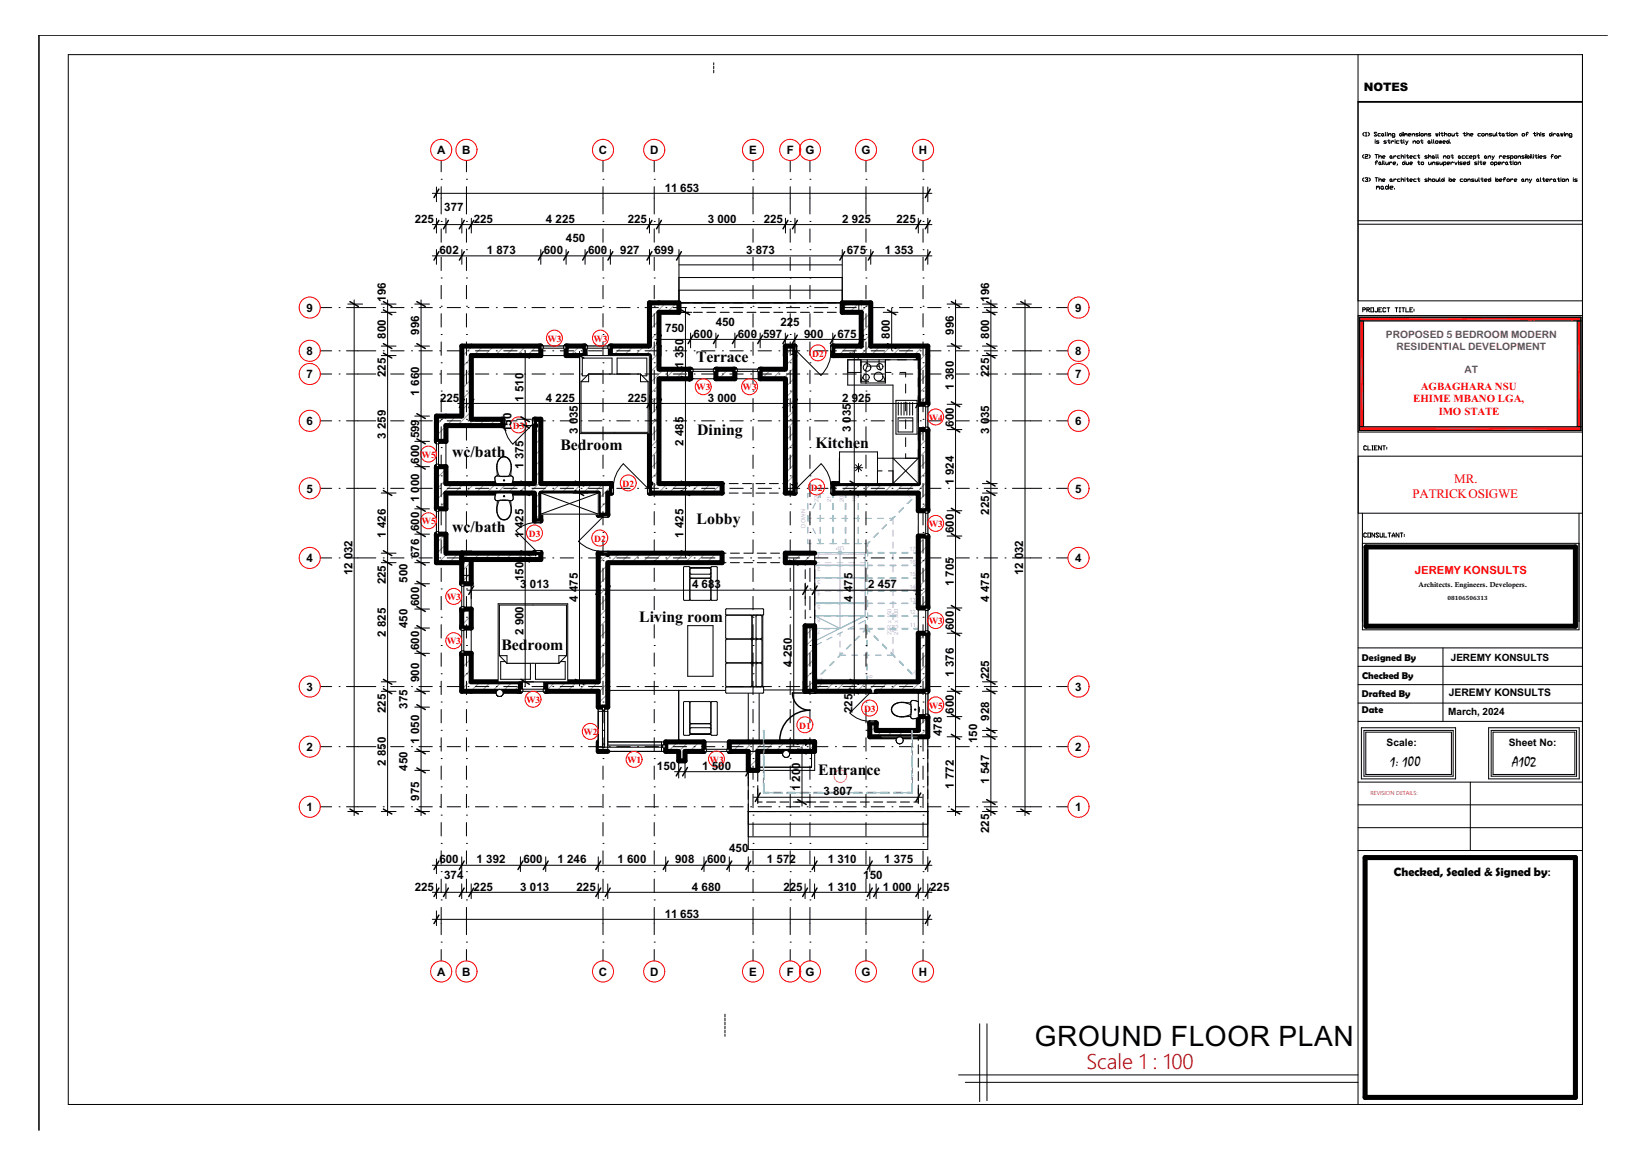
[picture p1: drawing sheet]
<svg xmlns="http://www.w3.org/2000/svg" width="420mm" height="297mm" viewBox="0 0 420 297" stroke-linecap="round" stroke-linejoin="round" font-family="sans-serif">
<defs><g id="words">
<text font-size="7.2" x="263.9" y="266.6">GROUND FLOOR PLAN</text>
<text font-size="5.3" fill="#a80f02" x="277" y="272.6">Scale 1 : 100</text>
<g font-size="4">
<text x="177.5" y="92.3">Terrace</text>
<text x="177.8" y="110.9">Dining</text>
<text x="115.3" y="116.4">wc/bath</text>
<text x="142.9" y="114.7">Bedroom</text>
<text x="208" y="114.2">Kitchen</text>
<text x="115.3" y="135.5">wc/bath</text>
<text x="177.6" y="133.6">Lobby</text>
<text x="163" y="158.5">Living room</text>
<text x="127.8" y="165.7">Bedroom</text>
<text x="208.7" y="197.7">Entrance</text>
</g>
<g font-size="3.6">
<text x="354.5" y="195.3">1: 100</text>
<text x="385.7" y="195.3">A102</text>
</g>
<g font-size="3.3" fill="#f00">
<text x="370.8" y="123.2">MR.</text>
<text x="360.2" y="127">PATRICKOSIGWE</text>
</g>
<text font-size="3.1" x="355.5" y="223.3">Checked, Sealed &amp; Signed by</text>
<text font-size="3" x="347.8" y="23.1">NOTES</text>
<g font-size="2.9">
<text x="111.4" y="39.3">A</text>
<text x="117.9" y="39.3">B</text>
<text x="152.7" y="39.3">C</text>
<text x="165.8" y="39.3">D</text>
<text x="191" y="39.3">E</text>
<text x="200.6" y="39.3">F</text>
<text x="205.4" y="39.3">G</text>
<text x="219.7" y="39.3">G</text>
<text x="234.3" y="39.3">H</text>
<text x="113.3" y="53.8">377</text>
<text x="169.5" y="48.8">11 653</text>
<text x="105.8" y="56.8">225</text>
<text x="120.8" y="56.8">225</text>
<text x="139.2" y="56.8">4 225</text>
<text x="160.1" y="56.8">225</text>
<text x="180.5" y="56.8">3 000</text>
<text x="194.8" y="56.8">225</text>
<text x="214.8" y="56.8">2 925</text>
<text x="228.6" y="56.8">225</text>
<text x="112.1" y="64.8">602</text>
<text x="124.2" y="64.8">1 873</text>
<text x="138.7" y="64.8">600</text>
<text x="144.3" y="61.8">450</text>
<text x="150" y="64.8">600</text>
<text x="158.2" y="64.8">927</text>
<text x="166.9" y="64.8">699</text>
<text x="190.3" y="64.8">3 873</text>
<text x="216" y="64.8">675</text>
<text x="225.6" y="64.8">1 353</text>
<text x="98.4" y="76.9" transform="rotate(-90 98.4 76.9)">196</text>
<text x="252.2" y="76.9" transform="rotate(-90 252.2 76.9)">196</text>
<text x="78.2" y="79.5">9</text>
<text x="182.5" y="83.1">450</text>
<text x="199" y="83.1">225</text>
<text x="274.2" y="79.5">9</text>
<text x="98.4" y="86.4" transform="rotate(-90 98.4 86.4)">800</text>
<text x="106.9" y="85.3" transform="rotate(-90 106.9 85.3)">996</text>
<text x="169.6" y="84.5">750</text>
<text x="176.9" y="86.1">600</text>
<text x="188.2" y="86.1">600</text>
<text x="194.6" y="86.1">597</text>
<text x="205.1" y="86.1">900</text>
<text x="213.5" y="86.1">675</text>
<text x="226.9" y="86.4" transform="rotate(-90 226.9 86.4)">800</text>
<text x="243.2" y="85.3" transform="rotate(-90 243.2 85.3)">996</text>
<text x="252.2" y="86.4" transform="rotate(-90 252.2 86.4)">800</text>
<text x="78.2" y="90.5">8</text>
<text x="174.3" y="93.8" transform="rotate(-90 174.3 93.8)">1 350</text>
<text x="274.2" y="90.5">8</text>
<text x="78.2" y="96.4">7</text>
<text x="98.4" y="96.2" transform="rotate(-90 98.4 96.2)">225</text>
<text x="106.9" y="100.8" transform="rotate(-90 106.9 100.8)">1 660</text>
<text x="243.2" y="99.3" transform="rotate(-90 243.2 99.3)">1 380</text>
<text x="252.2" y="96.2" transform="rotate(-90 252.2 96.2)">225</text>
<text x="274.2" y="96.4">7</text>
<text x="112.2" y="102.4">225</text>
<text x="133.5" y="102.5" transform="rotate(-90 133.5 102.5)">1 510</text>
<text x="139.2" y="102.4">4 225</text>
<text x="160.1" y="102.4">225</text>
<text x="180.5" y="102.4">3 000</text>
<text x="214.8" y="102.4">2 925</text>
<text x="78.2" y="108.4">6</text>
<text x="98.4" y="111.9" transform="rotate(-90 98.4 111.9)">3 259</text>
<text x="106.9" y="111.8" transform="rotate(-90 106.9 111.8)">599</text>
<text x="130.5" y="110.2" transform="rotate(-90 130.5 110.2)">150</text>
<text x="147.3" y="110.7" transform="rotate(-90 147.3 110.7)">3 035</text>
<text x="174.3" y="113.6" transform="rotate(-90 174.3 113.6)">2 485</text>
<text x="217" y="110.3" transform="rotate(-90 217 110.3)">3 035</text>
<text x="243.2" y="108.8" transform="rotate(-90 243.2 108.8)">600</text>
<text x="252.2" y="110.7" transform="rotate(-90 252.2 110.7)">3 035</text>
<text x="274.2" y="108.4">6</text>
<text x="106.9" y="118.2" transform="rotate(-90 106.9 118.2)">600</text>
<text x="133.5" y="119.6" transform="rotate(-90 133.5 119.6)">1 375</text>
<text x="78.2" y="125.6">5</text>
<text x="243.2" y="123.6" transform="rotate(-90 243.2 123.6)">1 924</text>
<text x="274.2" y="125.6">5</text>
<text x="106.9" y="128" transform="rotate(-90 106.9 128)">1 000</text>
<text x="252.2" y="131.2" transform="rotate(-90 252.2 131.2)">225</text>
<text x="98.4" y="137" transform="rotate(-90 98.4 137)">1 426</text>
<text x="106.9" y="135.4" transform="rotate(-90 106.9 135.4)">600</text>
<text x="133.5" y="137.1" transform="rotate(-90 133.5 137.1)">1 425</text>
<text x="174.3" y="137.1" transform="rotate(-90 174.3 137.1)">1 425</text>
<text x="243.2" y="135.9" transform="rotate(-90 243.2 135.9)">600</text>
<text x="78.2" y="143.3">4</text>
<text x="106.9" y="142.3" transform="rotate(-90 106.9 142.3)">676</text>
<text x="274.2" y="143.3">4</text>
<text x="89.9" y="146.7" transform="rotate(-90 89.9 146.7)">12 032</text>
<text x="98.4" y="149" transform="rotate(-90 98.4 149)">225</text>
<text x="103.9" y="148.6" transform="rotate(-90 103.9 148.6)">500</text>
<text x="133.5" y="148.2" transform="rotate(-90 133.5 148.2)">150</text>
<text x="243.2" y="149.5" transform="rotate(-90 243.2 149.5)">1 705</text>
<text x="260.9" y="146.7" transform="rotate(-90 260.9 146.7)">12 032</text>
<text x="106.9" y="154.5" transform="rotate(-90 106.9 154.5)">600</text>
<text x="132.7" y="150">3</text>
<text x="135.1" y="150">013</text>
<text x="147.3" y="153.5" transform="rotate(-90 147.3 153.5)">4 475</text>
<text x="176.5" y="150">4 683</text>
<text x="217.4" y="153.5" transform="rotate(-90 217.4 153.5)">4 475</text>
<text x="221.4" y="150">2 457</text>
<text x="252.2" y="153.5" transform="rotate(-90 252.2 153.5)">4 475</text>
<text x="103.9" y="160.2" transform="rotate(-90 103.9 160.2)">450</text>
<text x="133.5" y="161.9" transform="rotate(-90 133.5 161.9)">2 900</text>
<text x="243.2" y="160.7" transform="rotate(-90 243.2 160.7)">600</text>
<text x="98.4" y="162.3" transform="rotate(-90 98.4 162.3)">2 825</text>
<text x="106.9" y="165.8" transform="rotate(-90 106.9 165.8)">600</text>
<text x="106.9" y="173.9" transform="rotate(-90 106.9 173.9)">900</text>
<text x="202" y="170" transform="rotate(-90 202 170)">4 250</text>
<text x="243.2" y="172.5" transform="rotate(-90 243.2 172.5)">1 376</text>
<text x="252.2" y="173.2" transform="rotate(-90 252.2 173.2)">225</text>
<text x="78.2" y="176.1">3</text>
<text x="274.2" y="176.1">3</text>
<text x="98.4" y="181.8" transform="rotate(-90 98.4 181.8)">225</text>
<text x="103.9" y="180.7" transform="rotate(-90 103.9 180.7)">375</text>
<text x="217.4" y="181.8" transform="rotate(-90 217.4 181.8)">225</text>
<text x="243.2" y="181.9" transform="rotate(-90 243.2 181.9)">600</text>
<text x="252.2" y="183.7" transform="rotate(-90 252.2 183.7)">928</text>
<text x="78.2" y="191.4">2</text>
<text x="106.9" y="189.6" transform="rotate(-90 106.9 189.6)">1 050</text>
<text x="240.2" y="187.7" transform="rotate(-90 240.2 187.7)">478</text>
<text x="249.2" y="189.5" transform="rotate(-90 249.2 189.5)">150</text>
<text x="274.2" y="191.4">2</text>
<text x="98.4" y="195.3" transform="rotate(-90 98.4 195.3)">2 850</text>
<text x="103.9" y="196.4" transform="rotate(-90 103.9 196.4)">450</text>
<text x="167.5" y="196.3">150</text>
<text x="179.1" y="196.3">1 500</text>
<text x="204.1" y="201.7" transform="rotate(-90 204.1 201.7)">1 200</text>
<text x="210" y="202.8">3 807</text>
<text x="243.2" y="201.1" transform="rotate(-90 243.2 201.1)">1 772</text>
<text x="252.2" y="199.8" transform="rotate(-90 252.2 199.8)">1 547</text>
<text x="78.2" y="206.8">1</text>
<text x="106.9" y="204.1" transform="rotate(-90 106.9 204.1)">975</text>
<text x="274.2" y="206.8">1</text>
<text x="252.2" y="212.4" transform="rotate(-90 252.2 212.4)">225</text>
<text x="112.1" y="220.1">600</text>
<text x="121.5" y="220.1">1 392</text>
<text x="133.5" y="220.1">600</text>
<text x="142.2" y="220.1">1 246</text>
<text x="157.5" y="220.1">1 600</text>
<text x="172.2" y="220.1">908</text>
<text x="180.3" y="220.1">600</text>
<text x="185.9" y="217.1">450</text>
<text x="195.6" y="220.1">1 572</text>
<text x="211.1" y="220.1">1 310</text>
<text x="225.5" y="220.1">1 375</text>
<text x="105.8" y="227">225</text>
<text x="113.3" y="224">374</text>
<text x="120.8" y="227">225</text>
<text x="132.7" y="227">3 013</text>
<text x="147" y="227">225</text>
<text x="176.5" y="227">4 680</text>
<text x="199.8" y="227">225</text>
<text x="211.1" y="227">1 310</text>
<text x="220.2" y="224">150</text>
<text x="225.1" y="227">1 000</text>
<text x="237.2" y="227">225</text>
<text x="169.5" y="233.9">11 653</text>
<text x="111.4" y="248.7">A</text>
<text x="117.9" y="248.7">B</text>
<text x="152.7" y="248.7">C</text>
<text x="165.8" y="248.7">D</text>
<text x="191" y="248.7">E</text>
<text x="200.6" y="248.7">F</text>
<text x="205.4" y="248.7">G</text>
<text x="219.7" y="248.7">G</text>
<text x="234.3" y="248.7">H</text>
</g>
<text font-size="2.9" fill="#f00" x="360.8" y="146.4">JEREMY KONSULTS</text>
<g font-size="2.8" fill="#f00">
<text x="362.3" y="99.4">AGBAGHARA NSU</text>
<text x="360.4" y="102.6">EHIME MBANO LGA,</text>
<text x="366.9" y="105.8">IMO STATE</text>
</g>
<g font-size="2.7">
<text x="369.5" y="177.4">JEREMY KONSULTS</text>
<text x="394.7" y="223.3">:</text>
</g>
<g font-size="2.6" fill="#800080">
<text x="353.4" y="86.2">PROPOSED 5 BEDROOM MODERN</text>
<text x="356.1" y="89.2">RESIDENTIAL DEVELOPMENT</text>
<text x="373.5" y="95.1">AT</text>
</g>
<g font-size="2.6">
<text x="370" y="168.4">JEREMY KONSULTS</text>
<text x="369.3" y="182.3">March, 2024</text>
<text x="353.6" y="190.1">Scale:</text>
<text x="384.7" y="190.1">Sheet No:</text>
</g>
<g font-size="2.5">
<text x="347.3" y="168.4">Designed By</text>
<text x="347.3" y="173">Checked By</text>
<text x="347.3" y="177.7">Drafted By</text>
<text x="347.3" y="181.8">Date</text>
</g>
<g font-size="2.4" fill="#f00">
<text x="139.6" y="87.1">W3</text>
<text x="151.3" y="87.1">W3</text>
<text x="207.1" y="90.9">D2</text>
<text x="177.6" y="99.5">W3</text>
<text x="189.4" y="99.5">W3</text>
<text x="236.8" y="107.2">W4</text>
<text x="130.8" y="109.3">D3</text>
<text x="107.5" y="116.7">W5</text>
<text x="158.8" y="124.1">D2</text>
<text x="206.8" y="125.1">D2</text>
<text x="107.5" y="133.7">W5</text>
<text x="134.9" y="136.8">D</text>
<text x="136.6" y="136.8">3</text>
<text x="236.8" y="134.4">W3</text>
<text x="151.5" y="138.1">D2</text>
<text x="113.9" y="153">W3</text>
<text x="236.8" y="159.2">W3</text>
<text x="113.9" y="164.3">W3</text>
<text x="134.2" y="179.2">W3</text>
<text x="203.8" y="185.7">D</text>
<text x="205.6" y="185.7">1</text>
<text x="220.3" y="181.5">D</text>
<text x="222.1" y="181.5">3</text>
<text x="236.9" y="180.7">W5</text>
<text x="148.8" y="187.4">W2</text>
<text x="159.9" y="194.5">W1</text>
<text x="180.9" y="194.5">W3</text>
</g>
<text font-size="1.8" x="361.8" y="149.6">Architects. Engineers. Developers.</text>
<text font-size="1.6" x="369.2" y="152.8">08106506313</text>
<g font-size="1.5" fill="#aaf">
<text x="208.7" y="128" transform="rotate(-90 208.7 128)">22</text>
<text x="212" y="128" transform="rotate(-90 212 128)">21</text>
<text x="215.2" y="128" transform="rotate(-90 215.2 128)">20</text>
<text x="218.4" y="128" transform="rotate(-90 218.4 128)">19</text>
<text x="231.9" y="127.3" transform="rotate(-45 231.9 127.3)">18</text>
<text x="205.4" y="134.5" transform="rotate(-90 205.4 134.5)">DOWN</text>
<text x="209.2" y="141.3" transform="rotate(180 209.2 141.3)">1</text>
<text x="215.2" y="139.3" transform="rotate(180 215.2 139.3)">UP</text>
<text x="231.9" y="143.7">16</text>
<text x="231.9" y="140.5">17</text>
<text x="209.2" y="144.6" transform="rotate(180 209.2 144.6)">2</text>
<text x="209.2" y="147.8" transform="rotate(180 209.2 147.8)">3</text>
<text x="231.9" y="146.9">15</text>
<text x="209.2" y="151" transform="rotate(180 209.2 151)">4</text>
<text x="209.2" y="154.3" transform="rotate(180 209.2 154.3)">5</text>
<text x="231.9" y="153.4">13</text>
<text x="231.9" y="150.2">14</text>
<text x="209.2" y="157.5" transform="rotate(180 209.2 157.5)">6</text>
<text x="209.2" y="160.7" transform="rotate(180 209.2 160.7)">7</text>
<text x="227.4" y="161.9" transform="rotate(-90 227.4 161.9)">22R x 150</text>
<text x="229" y="162" transform="rotate(-90 229 162)">21G x 300</text>
<text x="231.9" y="156.6">12</text>
<text x="232" y="159.8">11</text>
<text x="209.4" y="172.5" transform="rotate(135 209.4 172.5)">8</text>
<text x="221.5" y="172" transform="rotate(90 221.5 172)">9</text>
<text x="232.6" y="171.2" transform="rotate(45 232.6 171.2)">10</text>
</g>
<text font-size="1.4" fill="#a80f02" x="349.5" y="202.7">REVISION DETAILS:</text>
<g font-size="1.4" fill="#fff">
<text x="7.8" y="289.3">GSPublisherVersion 0.0.100.100</text>
<text x="8.3" y="288.9">GSPublisherVersion0.0.100.100</text>
</g>
</g></defs>
<path d="M9.9 8.9v279.2" fill="none" stroke="#e8e8e8" stroke-width=".26"/>
<g fill="none" stroke="#000" stroke-width=".26">
<path d="M346.3 13.9v267.7M403.5 13.9v267.7h-386.1M346.3 26.1h57.2M346.3 25.9h57.2M346.3 76.7h57.2M403.5 80.4h-57.2v29.7h57.2M348.5 113.8l-.2-.1-.5 .1v.7l.2 .2 .5-.2M348.8 113.7v1h.7M349.9 114.7h.3M349.9 113.7h.3M350 113.7v1M350.5 114.2h.4"/>
<path d="M351.2 113.7h-.7v1h.7M352.2 113.7v1l-.6-1v1M352.6 113.7h.7M352.9 113.7v1M353.6 114v.2M353.6 114.3v.2M374.9 199.4v17.4"/>
</g>
<g fill="#dd3700">
<path d="M346.7 80.9h56.5v.9z"/>
<path d="M346.7 80.9l56.5 .9h-56.5z"/>
</g>
<path d="M346.7 80.9h56.5v.9h-56.5z" fill="none" stroke="#000" stroke-width=".26"/>
<g fill="#dd3700">
<path d="M402.2 81.8h1v27z"/>
<path d="M402.2 81.8l1 27h-1z"/>
</g>
<path d="M402.2 81.8h1v27h-1z" fill="none" stroke="#000" stroke-width=".26"/>
<g fill="#dd3700">
<path d="M346.7 81.8h1v27z"/>
<path d="M346.7 81.8l1 27h-1z"/>
</g>
<path d="M346.7 81.8h1v27h-1z" fill="none" stroke="#000" stroke-width=".26"/>
<g fill="#dd3700">
<path d="M346.7 108.8h56.5v1z"/>
<path d="M346.7 108.8l56.5 1h-56.5z"/>
</g>
<g fill="none" stroke="#000" stroke-width=".26">
<path d="M347.5 79h.5l.2-.4-.7-.1v1M348.6 79h.5l.1-.4-.6-.1v1M348.7 79l.5 .5M349.6 78.5h.7v1h-.7zM351.3 78.5v.8l-.2 .2-.5-.2M351.6 79h.4M352.3 78.5h-.7v1h.7M353.4 78.6l-.2-.1-.5 .1v.7l.1 .2 .6-.2M353.7 78.5h.7M354.1 78.5v1M355.8 78.5h.6M356.1 78.5v1"/>
<path d="M356.8 78.5h.4M356.8 79.5h.4M357 78.5v1M357.5 78.5h.7M357.8 78.5v1M358.5 78.5v1h.7M359.5 79h.4M360.3 78.5h-.8v1h.8M360.6 78.8v.2M360.6 79.1v.2M346.7 80.9h56.5v28.9h-56.5zM346.4 116.3h57.1v14.5h-57.1z"/>
<path d="M346.7 108.8h56.5M347.4 130.8v29.8h55.3v-29.8M347.4 138.5h55.3M348.5 136.1l-.2-.2-.5 .2v.7l.2 .1 .5-.1M348.8 135.9h.7v1h-.7zM350.5 135.9v1l-.6-1v1M351.6 136.1l-.6-.2-.1 .2 .7 .7-.2 .1-.5-.1M351.9 135.9l.2 1 .5-.1v-.9M352.9 135.9v1h.7M354 135.9h.7M354.3 135.9v1M355 136.6v.3"/>
<path d="M355 136.6l.4-.7 .3 .7M355 136.6h.7M355.7 136.6v.3M356.7 135.9v1l-.7-1v1M357.1 135.9h.6M357.4 135.9v1M358.1 136.2v.2M358.1 136.6v.2M346.3 169.9h57.2M346.3 174.5h57.2M346.3 179.2h57.2M346.3 165.2h57.2"/>
<path d="M346.3 183.9h57.2M346.3 199.4h57.2M379.6 185.5h23.1v13.1h-23.1zM380.3 186.2h21.7v11.7h-21.7zM380.7 186.7h20.9v10.7h-20.9zM346.3 211h57.2M346.3 216.8h57.2"/>
</g>
<path d="M348.3 139.4h53.4v20.2" fill="none" stroke="#000" stroke-width="1.3"/>
<g fill="#fff">
<path d="M384.3 191.2l12.8-3.4v3.4z"/>
<path d="M385 192.1h7.4l-7.4 4.7z"/>
<path d="M385 196.8l7.4-4.7v4.7z"/>
</g>
<path d="M346.3 56.3h57.2M346.3 57.2h57.2M368 165.2v18.7M371.2 185.5h-24v13.1h24M346.3 205.2h57.2M346.3 216.8h57.2" fill="none" stroke="#000" stroke-width=".26"/>
<g fill="#fff">
<path d="M353.2 191.2l8.3-3.4v3.4z"/>
<path d="M353.9 192.1h8.9l-8.9 4.7z"/>
<path d="M353.9 196.8l8.9-4.7v4.7z"/>
</g>
<g fill="none" stroke="#000" stroke-width=".26">
<path d="M182 16v.5M182 16.9v.6M182 17.9v.7M403.5 13.9h-386.1v267.7M347.8 39.4l-.3 .3v.3l.3 .3M347.9 33.7l-.3 .4v.3l.3 .3M348.1 39.6l.2-.2 .5 .2-.2 .3-.5 .1v.3h.7M348.2 33.9l.2-.2v1M348.2 34.7h.3M348.9 33.7l.3 .4v.3l-.3 .3M349.1 39.4l.3 .3-.3 .6M350.7 39.4h.6"/>
<path d="M350.7 35.6v.1M350.7 35.9v.6M351 39.4v.9M351.1 33.9l-.5-.2-.2 .2 .7 .6-.2 .2-.5-.2M351.6 39.4v.9M351.6 35.9l-.6 .2 .6 .3-.6 .1M352 34.1l-.6 .1 .1 .5h.5M352.3 34.2l.4-.1 .1 .4-.3 .2zM352.8 34.5l.2 .2M353.3 33.7l.1 1M353.5 35.9h-.5l-.1 .2 .1 .1 .5 .2-.6 .1M353.8 33.7v.2"/>
<path d="M353.8 34.1v.6M353.8 35.9h.7M354.1 34.4l.5-.3 .1 .6M354.1 34.1v.6M354.2 35.6v.8l.1 .1 .2-.1M354.6 39.7l.3 .2-.1 .4-.3-.1zM354.8 35.9v.6M355.4 39.7v.6M355.4 36.1l-.3-.2-.3 .3M355.7 34.7l-.7-.2 .2-.4 .5 .1v.7l-.2 .1-.5-.1M355.8 35.6v.1M355.8 35.9v.6"/>
<path d="M356.1 39.9l-.4-.2-.3 .3M356.7 35.9l-.6 .2 .1 .4h.5M356.9 34.2l.3-.1 .4 .3-.5 .3zM357 35.9h.7M357 39.7l-.6 .2 .1 .4h.5M357.3 35.6v.8l.2 .1 .2-.1M357.3 39.4v.9M357.6 33.7v1M357.9 33.7v.2M357.9 34.1v.6M358 35.6l.1 .9M358.2 34.1v.6"/>
<path d="M358.2 34.2l.2-.1 .1 .1M358.3 39.4v.2M358.3 39.7v.6M358.5 35.9l.2 .6M358.5 34.2v.2M358.5 34.2l.2-.1 .1 .1v.5M358.6 39.7h.6M358.9 39.4v.8l.2 .1 .1-.1M359.1 35.9l-.6 1M359.2 34.4h.4l.2-.2-.2-.1-.4 .1v.3l.4 .2M360.1 34.4l.5-.3 .1 .6M360.1 34.1v.6"/>
<path d="M360.3 36.2l.5-.3 .2 .2v.4M360.3 35.9v.6M361.1 39.7l-.6 .2 .1 .4h.5M361.3 36.1l.5-.2 .1 .5-.4 .1zM361.4 39.7h.7M361.7 34.1h-.5l-.1 .1 .1 .2 .5 .1-.6 .2M361.8 39.4v.8l.1 .1 .2-.1M362 33.7v.2M362 34.1v.6M362.2 35.9h.7M362.3 34.2l.5-.1 .1 .4-.4 .2zM362.6 35.6v.8l.1 .1 .2-.1"/>
<path d="M363.3 34.4l.4-.3 .2 .6M363.3 34.1v.6M364 39.7l-.7 .2 .7 .3-.7 .1M364.3 35.9l.3 .2-.1 .4-.3-.1zM364.3 39.4v.9M364.6 36.4l.2 .1M364.9 34.1h-.5l-.2 .1 .2 .2 .5 .1-.7 .2M365.1 35.6l.2 .9M365.3 39.9l.2-.2 .2 .5-.3 .1zM365.6 35.6l.1 .9M366 36.1l.5-.2 .2 .5-.5 .1zM366.1 34.1l.2 .6 .1-.6 .2 .6 .2-.6"/>
<path d="M366.2 39.4l.1 .9M366.7 39.4l.1 .9M367 35.9l.2 .6 .1-.6 .2 .6 .1-.6M367.1 33.7v.2M367.1 34.1v.6M367.4 34.1h.6M367.7 33.7v.8l.2 .2 .1-.2M368 36.2h.4l.2-.1-.2-.2-.4 .2v.3l.4 .1M368.1 39.7v.6M368.4 34.4l.4-.3 .2 .6M368.4 33.7v1M368.9 36.1l.3-.2 .3 .3-.4 .3z"/>
<path d="M369 39.9l.5-.2 .2 .5-.5 .1zM369.3 34.2l.5-.1 .1 .4-.5 .2zM369.5 35.6v.9M369.9 36.4v.1M370 39.7h.6M370.2 34.1l.2 .6 .5-.3M370.3 39.4v.8l.2 .1 .1-.1M370.9 34.1v.6M371.2 34.1h.6M371.5 33.7v.8l.2 .2 .1-.2M372 39.7l.4 .2-.2 .4-.3-.1zM373.1 34.1h.6"/>
<path d="M373.4 33.7v.8l.2 .2 .1-.2M373.5 39.7l-.7 .2 .2 .4h.5M374.1 34.4l.4-.3 .2 .6M374.1 33.7v1M374.4 39.7l-.6 .2 .2 .4h.4M375 34.4h.5l.1-.2-.1-.1-.5 .1v.3l.5 .2M375.7 39.9l.2-.2 .4 .2-.1 .4h-.5M375.7 39.7v1M376.7 39.7h.6M377 39.4v.8l.1 .1 .2-.1M377.5 34.1l-.6 .1 .2 .5h.4M377.8 34.2l.5-.1 .2 .4-.5 .2z"/>
<path d="M378.5 39.9l.4-.2 .1 .5-.3 .1zM378.8 34.4l.5-.3 .1 .6M378.8 34.1v.6M379.5 39.7v.6M380.4 34.1l-.6 .1 .6 .3-.6 .2M380.5 39.7l.3 .6M380.7 34.1l.2 .6 .4-.3M381.1 39.7l-.6 1M381.3 34.1v.6M381.7 33.7l.1 1M382.1 34.1h.7M382.4 39.7v.6"/>
<path d="M382.5 33.7v.8l.1 .2 .2-.2M383 39.9l-.3-.2-.3 .3M383.1 34.2l.3-.1 .1 .4-.3 .2zM383.5 34.5l.2 .2M384 34.1h.7M384.3 33.7v.8l.2 .2 .2-.2M384.9 39.7l-.6 .2 .6 .3-.6 .1M385 33.7v.2M385 34.1v.6M385.2 39.9l.2-.2 .4 .2-.1 .4h-.5M385.2 39.7v1M385.3 34.2l.5-.1 .1 .4-.4 .2z"/>
<path d="M386.2 39.9l.4-.2 .2 .5-.5 .1zM386.3 34.4l.4-.3 .2 .6M386.3 34.1v.6M387.1 39.7v.6M388.2 34.2l.4-.1 .2 .4-.5 .2zM388.7 39.7h-.5l-.1 .2 .1 .1 .5 .2-.6 .1M389 39.4v.2M389 39.7v.6M389.1 34.2h.5M389.3 39.4v.9M389.7 33.9l-.1-.2-.4 .2v.8M390.3 39.4v.2"/>
<path d="M390.3 39.7v.6M390.6 39.4l.2 .9M391 34.1h.6M391.1 39.4v.2M391.1 39.7v.6M391.3 33.7v.8l.2 .2 .1-.2M391.4 39.7h.6M391.7 39.4v.8l.2 .1 .1-.1M392 34.4l.4-.3 .2 .6M392 33.7v1M392.3 39.4v.2M392.3 39.7v.6"/>
<path d="M392.9 33.7v.2M392.9 34.1v.6M393.9 34.1l-.7 .1 .5 .2 .2 .1-.2 .2h-.5M394.2 39.7l-.6 .2 .5 .1 .1 .2-.1 .1h-.5M395.1 34.2l.4-.1 .2 .3-.4 .3zM395.5 39.9h.5M395.7 33.7v1M396.1 34.1v.6M396.1 39.6l-.1-.2-.3 .2v.7M396.5 39.9l.4-.2 .2 .5-.5 .1zM396.7 34.2l-.3-.1-.3 .3M397 34.2l.2-.1 .3 .1-.2 .5-.3-.2z"/>
<path d="M397.4 39.7v.6M397.5 34.5l.2 .2M398 34.1l.1 .6 .2-.6 .1 .6 .2-.6M398.1 39.9l-.4-.2-.3 .3M398.9 33.7v.2M398.9 34.1v.6M399.2 34.4l.5-.3 .2 .1v.5M399.2 34.1v.6M400.8 34.7l-.6-.2 .2-.4 .4 .1v.7l-.1 .1-.5-.1M347.8 45.3l-.3 .3v.3l.3 .4M348.1 45.5l.5-.2 .2 .2-.2 .3M348.5 45.8h.1"/>
<path d="M348.6 45.8l.2 .1-.2 .4-.5-.2M349.1 45.3l.3 .3v.3l-.3 .4M350.7 41.5h.5M350.7 45.3h.6M351 45.3v1M351 47.5v.7M351 47.6l.2-.1 .2 .1M351.3 41.2l-.1-.2-.4 .2v.8M351.4 47.6v.3M351.4 47.6l.2-.1 .2 .1v.6M351.6 40l.5-.3 .1 .6M351.6 45.9l.5-.3 .1 .7"/>
<path d="M351.6 45.3v1M351.8 41.3l.3 .2-.1 .5-.4-.2zM352.1 41.8l.2 .2M352.2 47.6l.3-.1 .3 .1v.4l-.4 .2zM352.6 40h.4l.2-.1-.2-.2-.4 .2 .1 .4h.3M352.6 41v.2M352.6 41.3v.7M352.6 45.9h.4l.2-.1-.2-.2-.4 .2 .1 .5h.3M352.8 48l.1 .2M352.9 41l.1 1M353.3 47.6l.4-.1 .4 .4-.6 .3zM353.4 41.3l.1 .7 .5-.4"/>
<path d="M354 41.3v.7M354.1 47.1v1.1M354.3 41.3v.7M354.5 45.8l.3-.2 .1 .5-.3 .2zM354.5 47.9h.6l.1-.3-.1-.1-.6 .1 .2 .6h.4M354.9 40.2l.2 .1M354.9 46.1l.2 .2M355 41.5l-.4-.2-.3 .3M355.3 41.6h.5l.1-.1-.1-.2-.5 .2 .1 .5h.4M355.4 45.6v.7M355.6 48v.2M356.1 45.8l-.4-.2-.3 .3"/>
<path d="M356.4 41.8l-.2 .3M357 45.6l-.6 .2 .1 .5h.5M357.3 45.3v1M357.3 40l.5-.3 .2 .6M357.3 45.9l.5-.3 .2 .7M357.8 41.3l.5 .3-.3 .4-.3-.2zM358.3 41v1M358.3 45.3v.2M358.3 45.6v.7M358.6 41.3l.1 .7 .5-.4M358.6 45.6h.6M358.9 45.3v.8l.2 .2 .1-.2"/>
<path d="M359.2 41.3v.7M359.5 45.9h.5l.2-.1-.2-.2-.5 .2v.3l.5 .2M359.5 40h.5l.2-.1-.2-.2-.5 .2v.3l.5 .1M359.5 41.6h.5l.2-.1-.2-.2-.5 .2v.3l.5 .2M361.1 45.6l-.6 .2 .2 .5h.4M361.4 45.6h.7M361.5 41.3h.6M361.8 41v.8l.1 .2 .2-.2M361.8 45.3v.8l.1 .2 .2-.2M362.6 41.3l.4 .2-.1 .5-.5-.2zM364 45.6h-.5l-.1 .2 .1 .1 .5 .2-.6 .2M364.3 40l.5-.3 .1 .6"/>
<path d="M364.3 41.3l.2 .7 .5-.4M364.3 45.3v1M364.3 45.9l.5-.3 .1 .7M365 41.3v.7M365.3 41.3v.7M365.3 45.8l.4-.2 .2 .5-.5 .2zM365.3 41.6l.4-.3 .2 .7M365.7 40.2l.2 .1M366.2 45.6v.5l.2 .2 .4-.4M366.8 41.3l-.6 .2 .5 .1 .1 .2-.1 .2h-.5M366.8 45.6v.7M367.1 45.3v.8l.2 .2"/>
<path d="M367.2 41.3l.1 .7 .5-.4M367.6 45.8l.3-.2 .4 .3-.5 .4zM367.8 41.3v.7M368.1 40l.5-.3 .1 .2v.4M368.1 41.3v1M368.1 41.5l.2-.2 .4 .2-.1 .5h-.5M368.3 45.3v1M369.1 41.6h.4l.2-.1-.2-.2-.4 .2 .1 .5h.3M369.5 45.9l.5-.3 .2 .5-.3 .2zM369.5 45.3v1M370 41.3v.7M370.5 45.9h.5l.1-.1-.1-.2-.5 .2v.3l.5 .2"/>
<path d="M370.7 41.5l-.4-.2-.3 .3M371 41.3l.3 .7 .3-.7M371.9 41v.2M371.9 41.3v.7M372.4 40.2l.1 .1M372.9 41.3l-.7 .2 .7 .3-.2 .2h-.5M373 45.6l-.6 .2 .2 .5h.4M373.2 41.6h.5l.1-.1-.1-.2-.5 .2 .1 .5h.4M373.3 45.8l.5-.2 .2 .5-.5 .2zM374.3 41.3l.5 .3-.4 .4-.3-.2zM374.3 45.9l.5-.3 .1 .7M374.3 45.6v.7"/>
<path d="M374.7 40h.5l.2-.1-.2-.2-.5 .2v.3l.5 .1M374.8 41v1M375.9 45.6l-.7 .2 .7 .3-.7 .2M376.2 45.6l.1 .7 .5-.4M376.7 41.3h-.5l-.2 .2 .7 .3-.2 .2h-.5M376.8 45.6v.7M377 41v.2M377 41.3v.7M377.1 45.3v.8l.2 .2M377.3 41.3h.6M377.6 45.6h.7M377.6 41v.8l.2 .2 .1-.2"/>
<path d="M377.9 45.3v.8l.2 .2 .2-.2M378.3 41.6h.4l.2-.1-.2-.2-.4 .2 .1 .5h.3M378.6 45.9h.5l.1-.1-.1-.2-.5 .2v.3l.5 .2M379 40.2l.2 .1M379.5 40l.5-.3 .1 .2v.4M379.7 45.6l.4 .3-.3 .4-.3-.2zM380.1 41.5l.5-.2 .2 .5-.5 .2zM380.1 45.3v1M381.1 41.5l.2-.2 .4 .2-.1 .5h-.5M381.1 41.3v1M381.4 45.9l.5-.3 .2 .5-.4 .2zM381.4 45.3v1"/>
<path d="M382.1 41.6h.4l.2-.1-.2-.2-.4 .2 .1 .5h.3M382.4 45.9h.4l.2-.1-.2-.2-.4 .2v.3l.4 .2M383 41.3v.7M383.3 40h.5l.2-.1-.2-.2-.5 .2v.3l.5 .1M383.3 45.8h.5M383.6 41.5l-.3-.2-.3 .3M384 45.5l-.2-.2-.3 .2v.8M384.1 41.3l.3 .2-.1 .5-.3-.2zM384.3 45.8l.5-.2 .1 .5-.5 .2zM384.4 41.8l.2 .2M384.9 41.3h.7M385.2 41v.8l.2 .2 .2-.2"/>
<path d="M385.2 45.6v.7M385.8 41v.2M385.8 41.3v.7M385.8 45.8l-.2-.2-.4 .3M386.2 41.5l.4-.2 .2 .5-.4 .2zM386.2 45.9h.4l.2-.1-.2-.2-.4 .2v.3l.4 .2M387.1 40l.5-.3 .1 .6M387.1 41.3v.7M387.1 41.6l.5-.3 .2 .7M388.1 45.8l.1-.2 .3 .2-.1 .5-.3-.2zM388.5 46.1l.2 .2M389 45.6v.7"/>
<path d="M389 45.9l.5-.3 .2 .7M389.3 40l.5-.3 .2 .5-.3 .1zM390 45.6l.3 .7M390.6 45.6l-.6 1M391.9 45.8l.3-.2 .1 .5-.3 .2zM392.3 46.1l.2 .2M392.6 40h.5l.2-.1-.2-.2-.5 .2v.3l.5 .1M392.8 45.3v.8l.2 .2M393.3 45.6h.6M393.6 45.3v.8l.2 .2 .1-.2M394.2 45.9h.5l.2-.1-.2-.2-.5 .2v.3l.5 .2M395.2 45.6v.7"/>
<path d="M395.8 45.8l-.3-.2-.3 .3M396.3 45.6l.3 .2-.1 .5-.3-.2zM396.6 46.1l.2 .2M397.1 45.6h.6M397.4 45.3v.8l.2 .2 .1-.2M398.1 45.3v.2M398.1 45.6v.7M398.4 45.8l.5-.2 .1 .5-.5 .2zM399.3 45.9l.5-.3 .2 .2v.5M399.3 45.6v.7M401.2 45.3v.2M401.2 45.6v.7"/>
<path d="M402.2 45.6l-.7 .2 .7 .3-.7 .2M347.8 186.2h22.8v11.7h-22.8zM348.3 186.7h21.8v10.7h-21.8zM371.2 185.5v13.1M184.9 258.6v.6M184.9 259.6v.7M184.9 260.6v.7M184.9 261.6v.7M184.9 262.7v.6M184.9 263.7v.5M244.4 274h101.9M246.2 275.9h100.1"/>
<path d="M249.8 261v19.8M251.7 261v19.6"/>
</g>
<path d="M348.3 139.4v20.2h53.4M348.1 218.6h53.6v61.2h-53.6z" fill="none" stroke="#000" stroke-width="1.3"/>
<path d="M409.9 8.9h-400v279.2" fill="none" stroke="#000" stroke-width=".38"/>
<!-- layer: Structural - Bearing -->
<path d="M173.1 67.5h41.7v9.7h-41.7zM173.1 74h41.7M173.1 70.8h41.7M173.1 176v15.6M190.8 175.9h45.8v40.7h-45.8zM193.2 191.6v4h13.7v-4M193.6 191.6v-15.6h-41v15.6h55.2v4.8h-17M190.8 206.9h45.8M190.8 210.1h45.8M190.8 213.3h45.8" fill="none" stroke="#000" stroke-width=".26"/>
<g fill="none" stroke="#aaf" stroke-width=".26">
<path d="M209.1 125.7v1.1M209.1 128.4v1.5M209.1 131.4v1.5M209.1 134.4v1.5M209.1 137.5v1.1M212.3 125.7v1.1M212.3 128.4v1.5M212.3 131.4v1.5M212.3 134.4v1.5M212.3 137.5v1.1M215.5 125.7v1.1M215.5 128.4v1.5"/>
<path d="M215.5 131.4v1.5M215.5 134.4v1.5M215.5 137.5v1.1M218.7 125.7v1.1M218.7 128.4v1.5M218.7 131.4v1.5M218.7 134.4v1.5M218.7 137.5v1.1M221.6 138l-.6 .6M223.7 135.9l-1 1.1M225.9 133.8l-1.1 1M228 131.6l-1 1.1"/>
<path d="M230.2 129.5l-1.1 1M232.3 127.3l-1 1.1M233.9 125.7l-.5 .5M207.8 143.4h1.1M207.8 141h1.1M207.8 144.2h1.1M207.8 147.5h1.1M207.8 150.7h1.1M207.8 153.9h1.1M207.8 157.1h.9M210.3 157.1h1.5M210.4 143.4h1.5"/>
<path d="M210.4 141h1.5M210.4 144.2h1.5M210.4 147.5h1.5M210.4 150.7h1.5M210.4 153.9h1.5M213.3 157.1h1.5M213.4 143.4h1.6M213.4 141h1.6M213.4 144.2h1.6M213.4 147.5h1.6M213.4 150.7h1.6M213.4 153.9h1.6"/>
<path d="M216.3 157.1h1.5M216.5 143.4h1.5M216.5 141h1.5M216.5 144.2h1.5M216.5 147.5h1.5M216.5 150.7h1.5M216.5 153.9h1.5M219.4 157.1h.9M219.5 143.4h1.2M219.5 141h1.2M219.5 144.2h1.2M219.5 147.5h1.2"/>
<path d="M219.5 150.7h1.2M219.5 153.9h1.2M220.7 157v-15.7h-12.9v22.1M221.3 156.9h1.1M221.3 153.7h1.1M221.3 150.5h1.1M221.3 147.3h1.1M221.3 144h1.1M221.3 140.8h1.1M223.9 156.9h1.5M223.9 153.7h1.5M223.9 150.5h1.5"/>
<path d="M223.9 147.3h1.5M223.9 144h1.5M223.9 140.8h1.5M227 156.9h1.5M227 153.7h1.5M227 150.5h1.5M227 147.3h1.5M227 144h1.5M227 140.8h1.5M230 156.9h1.5M230 153.7h1.5M230 150.5h1.5"/>
<path d="M230 147.3h1.5M230 144h1.5M230 140.8h1.5M233 156.9h1.2M233 153.7h1.2M233 150.5h1.2M233 147.3h1.2M233 144h1.2M233 140.8h1.2M207.8 160.4h.7M208.5 172.9l-.5 .6M210.1 160.4h1.5"/>
<path d="M210.7 170.8l-1.1 1.1M212.8 168.6l-1 1.1M213.1 160.4h.8M215 166.5l-1.1 1.1M216.3 160.4h1.4M217.1 164.3l-1.1 1.1M219.2 160.4h1.5M219.3 162.2l-1.1 1.1M220.9 160.6l-.6 .5M221.2 160.6v1.1M221.2 163.2v1.5M221.2 166.3v1.5"/>
<path d="M221.2 169.3v1.5M221.2 172.3v1.2M221.3 160.3l.5 .6M221.3 160.2h1.1M222.9 162l1.1 1M223.9 160.2h1.5M225 164.1l1.1 1.1M227 160.2h1.5M227.2 166.3l1.1 1M229.3 168.4l1.1 1.1M230 160.2h1.5M231.5 170.6l1.1 1"/>
<path d="M233 160.2h1.2M233.6 172.7l.6 .5"/>
</g>
<g fill="none" stroke="#8080ff" stroke-width=".26">
<path d="M206 137.5v1.1h.9M206 128.4v1.5M206 131.4v1.5M206 134.4v1.5M206 132.1h.9M206.9 125.7h-.9v1.1M208.4 125.7h1.7M208.4 138.6h1.7M208.4 132.1h1.7M209.2 125.7v1.1M209.2 128.4v1.5M209.2 131.4v1.5"/>
<path d="M209.2 134.4v1.5M209.2 137.5v1.1M211.6 125.7h1.7M211.6 138.6h1.7M211.6 132.1h1.6M212.5 125.7v1.1M212.5 128.4v1.5M212.5 131.4v1.5M212.5 134.4v1.5M212.5 137.5v1.1M214.7 132.1h1.5M214.8 125.7h1.7"/>
<path d="M214.8 138.6h1.7M215.7 125.7v1.1M215.7 128.4v1.5M215.7 131.4v1.5M215.7 134.4v1.5M215.7 137.5v1.1M217.7 132.1h1.5M218 125.7h1.7M218 138.6h1.7M218.9 125.7v1.1M218.9 128.4v1.5M218.9 131.4v1.5"/>
<path d="M218.9 134.4v1.5M218.9 137.5v1.1M220.5 138.6h.8M220.8 132.1h1.5M221.2 125.7h1.5M221.3 138.6v.8M221.8 138l-.5 .6M223.8 132.1h1.5M224 135.9l-1.1 1.1M224.3 125.7h1.5M226.1 133.8l-1.1 1M226.8 132.1h.9v1.6"/>
<path d="M227.3 125.7h1.5M227.7 135.2v1.5M227.7 138.2v1.5M228.3 131.6l-1.1 1.1M230.3 125.7h1.5M230.4 129.5l-1.1 1M232.6 127.3l-1.1 1.1M233.4 125.7h.8M234.2 125.7v.8M234.2 128v1.5M234.2 131.1v1.5M234.2 134.1v1.5"/>
<path d="M234.2 137.1v1.5M234.2 125.7l-.6 .5M207.8 140.9h12.9v16.1l-12.9 6.4zM207.8 144.1h12.9M207.8 147.3h12.9M207.8 150.5h12.9M207.8 153.8h12.9M207.8 157h12.9M214.2 140.9v19.3h-6.4M217.6 159.7l-1.4 .7M219 159l1.7-.8v2.4M221.3 140.2v1.6"/>
<path d="M221.3 143.3v1.7M221.3 146.6v1.7M221.3 149.8v1.7M221.3 153v1.7M221.3 156.2v1.7M221.3 159.5v1.1M221.3 157.1h1.1M221.3 153.9h1.1M221.3 150.6h1.1M221.3 147.4h1.1M221.3 144.2h1.1M221.3 141h1.1"/>
<path d="M223.9 157.1h1.5M223.9 153.9h1.5M223.9 150.6h1.5M223.9 147.4h1.5M223.9 144.2h1.5M223.9 141h1.5M227 157.1h1.5M227 153.9h1.5M227 150.6h1.5M227 147.4h1.5M227 144.2h1.5M227 141h1.5"/>
<path d="M227.7 141.2v1.6M227.7 144.3v1.5M227.7 147.3v1.5M227.7 150.3v1.6M227.7 153.4v1.5M227.7 156.4v1.5M227.7 159.4v1.6M230 157.1h1.5M230 153.9h1.5M230 150.6h1.5M230 147.4h1.5M230 144.2h1.5"/>
<path d="M230 141h1.5M233 157.1h1.2M233 153.9h1.2M233 150.6h1.2M233 147.4h1.2M233 144.2h1.2M233 141h1.2M234.2 140.2v1.6M234.2 143.3v1.7M234.2 146.6v1.7M234.2 149.8v1.7M234.2 153v1.7"/>
<path d="M234.2 156.2v1.7M234.2 159.5v2.1M207.8 166.8v1.5M207.8 169.8v1.5M207.8 172.7v.8M207.8 173.5h1.3M208.3 172.9l-.5 .6M209.5 163.8l-1.7 .8v.8M210.5 170.8l-1.1 1.1M210.6 173.5h1.5M212.2 162.4l-1.4 .7M212.6 168.6l-1.1 1.1"/>
<path d="M213.6 173.5h1.5M214.2 161.4v.8M214.2 163.5v1.5M214.2 166.2v.8h1.5M214.7 166.5l-1 1.1M214.9 161.1l-1.4 .7M216.6 160.2h1.3M216.7 173.5h1.5M216.9 164.3l-1.1 1.1M217.2 167h1.5M219 162.2l-1 1.1M219.4 160.2h1.3"/>
<path d="M219.7 173.5h2.6M220.2 167h1.5M220.7 160.6l-.6 .5M220.7 160.6h.6M221 160.6v1.1M221 163.2v1.5M221 166.3v1.5M221 169.3v1.5M221 172.3v1.2M221.3 160.6l.5 .5M221.3 160.3h1.1M222.9 162.2l1.1 1.1"/>
<path d="M223.2 167h1.6M223.8 173.5h1.5M223.9 160.3h1.5M225 164.3l1.1 1.1M226.8 173.5h1.6M227 160.3h1.5M227.2 166.5l1.1 1.1M227.7 165.5v1.5h-1.4M227.7 162.5v1.5M229.3 168.6l1.1 1.1M229.9 173.5h1.5M230 160.3h1.5"/>
<path d="M231.5 170.8l1.1 1.1M232.9 173.5h1.3M233 160.3h1.2M233.6 172.9l.6 .6M234.2 163.1v1.5M234.2 166.1v1.6M234.2 169.2v1.5M234.2 172.2v1.3"/>
</g>
<circle cx="214.2" cy="140.9" r=".4" fill="#aaf"/>
<g fill="none" stroke="#8080ff" stroke-width=".26">
<path d="M206.6 131l-.6 1.1 .6 1.2M207.3 134.7l.7 1.3M208 128.2l-.7 1.4M208.6 137.4l.6 1.2M209.2 125.7l-.6 1.2M207.8 157l6.4 3.2 6.5-3.2"/>
<circle cx="214.2" cy="140.9" r=".4"/>
</g>
<!-- layer: Structural - Bearing -->
<path d="M169.8 189.1h3.3v2.5h-3.3z" fill-rule="evenodd" fill="#fff"/>
<path d="M170.1 189.1l-.3 .4M172.8 189.1l-2.4 2.5" fill="none" stroke="#999" stroke-width=".26"/>
<g fill="#fff">
<path d="M153.6 189.1h16.2v2.5h-16.2z" fill-rule="evenodd"/>
<path d="M152.6 189.1h16.1v2.5h-16.1z" fill-rule="evenodd"/>
</g>
<path d="M152.6 189.1v2.5M173.1 189.1h-3.3v2.5h3.3" fill="none" stroke="#000" stroke-width="1.3"/>
<path d="M153.6 191.6h16.2M153.6 189.1h16.2" fill="none" stroke="#000" stroke-width=".27"/>
<g fill="#fff">
<path d="M169 189.9h.8v.6h-.8z" fill-rule="evenodd"/>
<path d="M153.6 189.9h.8v.6h-.8z" fill-rule="evenodd"/>
<path d="M154.4 189.9h14.6v.6h-14.6z" fill-rule="evenodd"/>
</g>
<path d="M153.6 189.9h16.2M153.6 190.5h16.2M153.6 189.1v2.5M154.4 189.9v.6M169 189.9v.6M169.8 189.1v2.5" fill="none" stroke="#000" stroke-width=".27"/>
<path d="M152.6 189.1h16.1v2.5h-16.1z" fill="none" stroke="#000" stroke-width=".26"/>
<path d="M117.7 176.2l2.5-2.4v2.4z" fill="#fff"/>
<path d="M120.2 176.1l-.2 .1" fill="none" stroke="#999" stroke-width=".26"/>
<path d="M117.7 166.6h2.5v7.2h-2.5z" fill-rule="evenodd" fill="#fff"/>
<path d="M118.8 166.6l-1.1 1M120.2 173.4l-.5 .4M120.2 170.6l-2.5 2.5M120.2 167.9l-2.5 2.4" fill="none" stroke="#999" stroke-width=".26"/>
<path d="M117.7 141h2.5v7.8h-2.5z" fill-rule="evenodd" fill="#fff"/>
<path d="M119.7 141l-2 1.9M120.2 148.7l-.1 .1M120.2 146l-2.5 2.4M120.2 143.3l-2.5 2.4" fill="none" stroke="#999" stroke-width=".26"/>
<path d="M117.7 155.3h2.5v4.8h-2.5z" fill-rule="evenodd" fill="#fff"/>
<path d="M119.1 155.3l-1.4 1.3M120.2 159.7l-.5 .4M120.2 157l-2.5 2.4" fill="none" stroke="#999" stroke-width=".26"/>
<path d="M117.7 173.8h2.5l-2.5 2.4z" fill="#fff"/>
<path d="M119.7 173.8l-2 2" fill="none" stroke="#999" stroke-width=".26"/>
<g fill="#fff">
<path d="M117.7 160.1h2.5v6.5h-2.5z" fill-rule="evenodd"/>
<path d="M117.7 148.8h2.5v6.5h-2.5z" fill-rule="evenodd"/>
</g>
<path d="M117.7 155.3h2.5v4.8h-2.5zM117.7 141h2.5v7.8h-2.5zM120.2 173.8v-7.2h-2.5v9.6h2.5" fill="none" stroke="#000" stroke-width="1.3"/>
<path d="M117.7 160.1v6.5M120.2 160.1v6.5" fill="none" stroke="#000" stroke-width=".26"/>
<g fill="#fff">
<path d="M117.7 165.9h.6v.7h-.6z" fill-rule="evenodd"/>
<path d="M117.7 160.1h.6v.7h-.6z" fill-rule="evenodd"/>
<path d="M117.7 160.8h.6v5.1h-.6z" fill-rule="evenodd"/>
</g>
<path d="M117.7 148.8v6.5M117.7 159.6v7.4M120.2 148.8v6.5M117.7 165.9h.6M117.7 160.8h.6M117.7 166.6h2.5M117.7 160.1h2.5M118.3 160.1v6.5" fill="none" stroke="#000" stroke-width=".26"/>
<g fill="#fff">
<path d="M117.7 154.6h.6v.7h-.6z" fill-rule="evenodd"/>
<path d="M117.7 148.8h.6v.7h-.6z" fill-rule="evenodd"/>
<path d="M117.7 149.5h.6v5.1h-.6z" fill-rule="evenodd"/>
</g>
<path d="M117.7 154.6h.6M117.7 148.3v7.5M117.7 149.5h.6M117.7 155.3h2.5M117.7 148.8h2.5M118.3 148.8v6.5" fill="none" stroke="#000" stroke-width=".26"/>
<path d="M152.6 173.8h2.4v2.4z" fill="#fff"/>
<path d="M155 174.1l-1.1 1.1" fill="none" stroke="#999" stroke-width=".26"/>
<path d="M120.2 173.8h12.5v2.4h-12.5z" fill-rule="evenodd" fill="#fff"/>
<path d="M122.5 173.8l-2.3 2.3M125.2 173.8l-2.4 2.4M127.9 173.8l-2.4 2.4M130.7 173.8l-2.5 2.4M132.7 174.5l-1.7 1.7" fill="none" stroke="#999" stroke-width=".26"/>
<path d="M139.2 173.8h13.4v2.4h-13.4z" fill-rule="evenodd" fill="#fff"/>
<path d="M141.6 173.8l-2.4 2.4M144.3 173.8l-2.4 2.4M147.1 173.8l-2.4 2.4M149.8 173.8l-2.4 2.4M152.6 173.8l-2.5 2.4" fill="none" stroke="#999" stroke-width=".26"/>
<path d="M152.6 173.8l2.4 2.4h-2.4z" fill="#fff"/>
<path d="M153.9 175.2l-1 1" fill="none" stroke="#999" stroke-width=".26"/>
<path d="M132.7 173.8h6.5v2.4h-6.5z" fill-rule="evenodd" fill="#fff"/>
<path d="M120.2 173.8h12.5v2.4h-12.5M152.6 173.8h-13.4v2.4h13.4M155 173.8v2.4" fill="none" stroke="#000" stroke-width="1.3"/>
<path d="M132.7 176.2h6.5M132.7 173.8h6.5" fill="none" stroke="#000" stroke-width=".26"/>
<g fill="#fff">
<path d="M132.7 175.7h.7v.5h-.7z" fill-rule="evenodd"/>
<path d="M138.5 175.7h.7v.5h-.7z" fill-rule="evenodd"/>
<path d="M133.4 175.7h5.1v.5h-5.1z" fill-rule="evenodd"/>
</g>
<path d="M132.2 176.2h7.4M132.7 175.7h6.5M132.7 173.8v2.4M133.4 175.7v.5M138.5 175.7v.5M139.2 173.8v2.4" fill="none" stroke="#000" stroke-width=".26"/>
<path d="M111.3 141h2.4l-2.4 2.4z" fill="#fff"/>
<path d="M111.5 141l-.2 .2" fill="none" stroke="#999" stroke-width=".26"/>
<path d="M113.7 141h4.1v2.4h-4.1z" fill-rule="evenodd" fill="#fff"/>
<path d="M114.2 141l-.5 .5M116.9 141l-2.4 2.4M117.8 142.9l-.6 .5" fill="none" stroke="#999" stroke-width=".26"/>
<path d="M113.7 141v2.4h-2.4z" fill="#fff"/>
<path d="M113.7 141.5l-1.9 1.9" fill="none" stroke="#999" stroke-width=".26"/>
<path d="M111.3 141v2.4h6.5v-2.4h-4.1" fill="none" stroke="#000" stroke-width="1.3"/>
<path d="M111.3 106.1h2.4v2.4z" fill="#fff"/>
<path d="M113.6 106.1l-1.2 1.1" fill="none" stroke="#999" stroke-width=".26"/>
<path d="M111.3 108.5h2.4v4h-2.4z" fill-rule="evenodd" fill="#fff"/>
<path d="M113.7 111.4l-1.1 1.1M113.7 108.7l-2.4 2.4" fill="none" stroke="#999" stroke-width=".26"/>
<path d="M111.3 136.2h2.4v4.8h-2.4z" fill-rule="evenodd" fill="#fff"/>
<path d="M113.6 136.2l-2.3 2.2M113.7 138.8l-2.2 2.2" fill="none" stroke="#999" stroke-width=".26"/>
<path d="M111.3 119h2.4v10.7h-2.4z" fill-rule="evenodd" fill="#fff"/>
<path d="M111.6 119l-.3 .3M113.7 119.6l-2.4 2.4M113.7 127.8l-1.9 1.9M113.7 125.1l-2.4 2.4M113.7 122.3l-2.4 2.5" fill="none" stroke="#999" stroke-width=".26"/>
<path d="M111.3 106.1l2.4 2.4h-2.4z" fill="#fff"/>
<path d="M112.4 107.2l-1.1 1.1" fill="none" stroke="#999" stroke-width=".26"/>
<g fill="#fff">
<path d="M111.3 112.5h2.4v6.5h-2.4z" fill-rule="evenodd"/>
<path d="M111.3 129.7h2.4v6.5h-2.4z" fill-rule="evenodd"/>
</g>
<path d="M113.7 106.1h-2.4v6.4h2.4v-4M113.7 123.3v-4.3h-2.4v10.7h2.4v-4M111.3 141v-4.8h2.4v4.8" fill="none" stroke="#000" stroke-width="1.3"/>
<path d="M111.3 112.5v6.5M113.7 112.5v6.5" fill="none" stroke="#000" stroke-width=".26"/>
<g fill="#fff">
<path d="M111.3 112.5h.5v.7h-.5z" fill-rule="evenodd"/>
<path d="M111.3 118.3h.5v.7h-.5z" fill-rule="evenodd"/>
<path d="M111.3 113.2h.5v5.1h-.5z" fill-rule="evenodd"/>
</g>
<path d="M111.3 113.2h.5M111.3 112v7.5M111.3 118.3h.5M111.3 112.5h2.4M111.3 119h2.4M111.8 112.5v6.5M111.3 129.7v6.5M113.7 129.7v6.5" fill="none" stroke="#000" stroke-width=".26"/>
<g fill="#fff">
<path d="M111.3 129.7h.5v.7h-.5z" fill-rule="evenodd"/>
<path d="M111.3 135.5h.5v.7h-.5z" fill-rule="evenodd"/>
<path d="M111.3 130.4h.5v5.1h-.5z" fill-rule="evenodd"/>
</g>
<path d="M111.3 130.4h.5M111.3 129.2v7.5M111.3 135.5h.5M111.3 129.7h2.4M111.3 136.2h2.4M111.8 129.7v6.5" fill="none" stroke="#000" stroke-width=".26"/>
<path d="M113.7 106.1h4.1v2.4h-4.1z" fill-rule="evenodd" fill="#fff"/>
<path d="M116.3 106.1l-2.4 2.4M117.8 107.3l-1.2 1.2" fill="none" stroke="#999" stroke-width=".26"/>
<path d="M113.7 108.5h4.1M113.7 106.1h4.1" fill="none" stroke="#000" stroke-width="1.3"/>
<path d="M117.8 108.5l2.4-1.6v1.6z" fill="#fff"/>
<path d="M120.2 107.6l-.9 .9" fill="none" stroke="#999" stroke-width=".26"/>
<path d="M117.8 88.2h2.4v2.4z" fill="#fff"/>
<path d="M120.2 88.5l-1.1 1.1" fill="none" stroke="#999" stroke-width=".26"/>
<path d="M117.8 106.9h2.4l-2.4 1.6z" fill="#fff"/>
<path d="M118.2 106.9l-.4 .4" fill="none" stroke="#999" stroke-width=".26"/>
<path d="M117.8 90.6h2.4v16.3h-2.4z" fill-rule="evenodd" fill="#fff"/>
<path d="M118 90.6l-.2 .3M120.2 99.4l-2.4 2.5M120.2 96.7l-2.4 2.4M120.2 94l-2.4 2.4M120.2 91.2l-2.4 2.4M120.2 104.9l-2 2M120.2 102.2l-2.4 2.4" fill="none" stroke="#999" stroke-width=".26"/>
<path d="M117.8 88.2l2.4 2.4h-2.4z" fill="#fff"/>
<path d="M119.1 89.6l-1.1 1" fill="none" stroke="#999" stroke-width=".26"/>
<path d="M120.2 88.2h-2.4v17.9M120.2 90.6v16.3M117.8 108.5h2.4" fill="none" stroke="#000" stroke-width="1.3"/>
<path d="M165.6 88.2h2.4v2.4z" fill="#fff"/>
<path d="M167 88.2l-.7 .7M168 89.9l-.3 .4" fill="none" stroke="#999" stroke-width=".26"/>
<path d="M120.2 88.2h17.7v2.4h-17.7z" fill-rule="evenodd" fill="#fff"/>
<path d="M120.5 88.2l-.3 .3M123.2 88.2l-2.4 2.4M125.9 88.2l-2.4 2.4M128.7 88.2l-2.5 2.4M131.4 88.2l-2.4 2.4M134.1 88.2l-2.4 2.4M136.9 88.2l-2.4 2.4M137.9 89.9l-.7 .7" fill="none" stroke="#999" stroke-width=".26"/>
<path d="M144.4 88.2h4.8v2.4h-4.8z" fill-rule="evenodd" fill="#fff"/>
<path d="M145.1 88.2l-.7 .8M147.8 88.2l-2.4 2.4M149.2 89.6l-1.1 1" fill="none" stroke="#999" stroke-width=".26"/>
<path d="M155.7 88.2h9.9v2.4h-9.9z" fill-rule="evenodd" fill="#fff"/>
<path d="M156 88.2l-.3 .4M158.8 88.2l-2.4 2.4M161.5 88.2l-2.4 2.4M164.2 88.2l-2.4 2.4M165.6 89.6l-1 1" fill="none" stroke="#999" stroke-width=".26"/>
<g fill="#fff">
<path d="M149.2 88.2h6.5v2.4h-6.5z" fill-rule="evenodd"/>
<path d="M137.9 88.2h6.5v2.4h-6.5z" fill-rule="evenodd"/>
</g>
<path d="M120.2 88.2h17.7v2.4h-17.7M144.4 88.2h4.8v2.4h-4.8zM165.6 90.6h-9.9v-2.4h12.3v2.4" fill="none" stroke="#000" stroke-width="1.3"/>
<path d="M149.2 88.2h6.5M149.2 90.6h6.5" fill="none" stroke="#000" stroke-width=".26"/>
<g fill="#fff">
<path d="M155 88.2h.7v.6h-.7z" fill-rule="evenodd"/>
<path d="M149.2 88.2h.6v.6h-.6z" fill-rule="evenodd"/>
<path d="M149.8 88.2h5.2v.6h-5.2z" fill-rule="evenodd"/>
</g>
<path d="M137.9 88.2h6.5M137.9 90.6h6.5M148.7 88.2h7.4M149.2 88.8h6.5M149.2 88.2v2.4M149.8 88.2v.6M155 88.2v.6M155.7 88.2v2.4" fill="none" stroke="#000" stroke-width=".26"/>
<g fill="#fff">
<path d="M143.7 88.2h.7v.6h-.7z" fill-rule="evenodd"/>
<path d="M137.9 88.2h.7v.6h-.7z" fill-rule="evenodd"/>
<path d="M138.6 88.2h5.1v.6h-5.1z" fill-rule="evenodd"/>
</g>
<path d="M137.4 88.2h7.4M137.9 88.8h6.5M137.9 88.2v2.4M138.6 88.2v.6M143.7 88.2v.6M144.4 88.2v2.4" fill="none" stroke="#000" stroke-width=".26"/>
<path d="M168 94.1h8.1v2.5h-8.1z" fill-rule="evenodd" fill="#fff"/>
<path d="M169.3 94.1l-1.3 1.3M172 94.1l-2.4 2.5M174.8 94.1l-2.5 2.5M176.1 95.5l-1 1.1" fill="none" stroke="#999" stroke-width=".26"/>
<path d="M182.6 94.1h4.8v2.5h-4.8z" fill-rule="evenodd" fill="#fff"/>
<path d="M183 94.1l-.4 .5M185.7 94.1l-2.4 2.5M187.4 95.2l-1.4 1.4" fill="none" stroke="#999" stroke-width=".26"/>
<path d="M193.8 94.1h6.5v2.5h-6.5z" fill-rule="evenodd" fill="#fff"/>
<path d="M193.9 94.1l-.1 .1M196.7 94.1l-2.5 2.5M199.4 94.1l-2.4 2.5M200.3 96l-.6 .6" fill="none" stroke="#999" stroke-width=".26"/>
<g fill="#fff">
<path d="M187.4 94.1h6.4v2.5h-6.4z" fill-rule="evenodd"/>
<path d="M176.1 94.1h6.5v2.5h-6.5z" fill-rule="evenodd"/>
</g>
<path d="M168 94.1h8.1v2.5h-8.1M182.6 94.1h4.8v2.5h-4.8zM200.3 94.1h-6.5v2.5h6.5" fill="none" stroke="#000" stroke-width="1.3"/>
<path d="M187.4 94.1h6.4M187.4 96.6h6.4" fill="none" stroke="#000" stroke-width=".26"/>
<g fill="#fff">
<path d="M193.2 94.1h.6v.6h-.6z" fill-rule="evenodd"/>
<path d="M187.4 94.1h.6v.6h-.6z" fill-rule="evenodd"/>
<path d="M188 94.1h5.2v.6h-5.2z" fill-rule="evenodd"/>
</g>
<path d="M176.1 94.1h6.5M176.1 96.6h6.5M186.9 94.1h7.4M187.4 94.7h6.4M187.4 94.1v2.5M188 94.1v.6M193.2 94.1v.6M193.8 94.1v2.5" fill="none" stroke="#000" stroke-width=".26"/>
<g fill="#fff">
<path d="M181.9 94.1h.7v.6h-.7z" fill-rule="evenodd"/>
<path d="M176.1 94.1h.7v.6h-.7z" fill-rule="evenodd"/>
<path d="M176.8 94.1h5.1v.6h-5.1z" fill-rule="evenodd"/>
</g>
<path d="M175.6 94.1h7.4M176.1 94.7h6.5M176.1 94.1v2.5M176.8 94.1v.6M181.9 94.1v.6M182.6 94.1v2.5" fill="none" stroke="#000" stroke-width=".26"/>
<path d="M200.3 141h7.5v2.4h-7.5z" fill-rule="evenodd" fill="#fff"/>
<path d="M201.8 141l-1.5 1.5M204.5 141l-2.4 2.4M207.3 141l-2.5 2.4M207.8 143.3l-.2 .1" fill="none" stroke="#999" stroke-width=".26"/>
<path d="M207.8 141h-7.5v2.4h7.5" fill="none" stroke="#000" stroke-width="1.3"/>
<path d="M234.2 90.6l2.4-2.4v2.4z" fill="#fff"/>
<path d="M236.6 89.8l-.9 .8" fill="none" stroke="#999" stroke-width=".26"/>
<path d="M200.3 88.2h2.4v2.4h-2.4z" fill-rule="evenodd" fill="#fff"/>
<path d="M202.6 88.2l-2.3 2.3" fill="none" stroke="#999" stroke-width=".26"/>
<path d="M212.4 88.2h21.8v2.4h-21.8z" fill-rule="evenodd" fill="#fff"/>
<path d="M213.5 88.2l-1.1 1.2M216.3 88.2l-2.5 2.4M219 88.2l-2.4 2.4M221.7 88.2l-2.4 2.4M224.5 88.2l-2.5 2.4M227.2 88.2l-2.4 2.4M229.9 88.2l-2.4 2.4M232.7 88.2l-2.4 2.4M234.2 89.5l-1.2 1.1" fill="none" stroke="#999" stroke-width=".26"/>
<path d="M234.2 88.2h2.4l-2.4 2.4z" fill="#fff"/>
<path d="M235.4 88.2l-1.2 1.3" fill="none" stroke="#999" stroke-width=".26"/>
<path d="M202.7 88.2h9.7v2.4h-9.7z" fill-rule="evenodd" fill="#fff"/>
<path d="M200.3 90.6v-2.4h2.4v2.4h-.4M219.6 88.2h-7.2v2.4h21.8M222 88.2h14.6v2.4" fill="none" stroke="#000" stroke-width="1.3"/>
<path d="M211.9 89.5a8.8 8.8 0 0 1-2.5 6.2" fill="none" stroke="#000" stroke-width=".26"/>
<g fill="#fff">
<path d="M211.9 88.2h.5v1.3h-.5z" fill-rule="evenodd"/>
<path d="M202.7 88.2h.4v1.3h-.4z" fill-rule="evenodd"/>
</g>
<path d="M202.3 88.2h.8v1.3M202.7 89.5h.4M202.7 88.2v2.4h-.4M203.1 89.5l6.3 6.2M212.4 88.2v2.4h.4M212.8 88.2h-.9v1.3h.5" fill="none" stroke="#000" stroke-width=".26"/>
<path d="M234.2 186.2l2.4 1.6h-2.4z" fill="#fff"/>
<path d="M235.2 186.9l-.9 .9" fill="none" stroke="#999" stroke-width=".26"/>
<path d="M234.2 90.6h2.4v12.5h-2.4z" fill-rule="evenodd" fill="#fff"/>
<path d="M235.7 90.6l-1.5 1.6M236.6 98l-2.4 2.4M236.6 95.3l-2.4 2.4M236.6 92.5l-2.4 2.4M236.6 100.7l-2.3 2.4" fill="none" stroke="#999" stroke-width=".26"/>
<path d="M234.2 109.5h2.4v20.7h-2.4z" fill-rule="evenodd" fill="#fff"/>
<path d="M236 109.5l-1.8 1.9M236.6 119.9l-2.4 2.4M236.6 117.2l-2.4 2.4M236.6 114.4l-2.4 2.4M236.6 111.7l-2.4 2.4M236.6 128.1l-2.1 2.1M236.6 125.4l-2.4 2.4M236.6 122.6l-2.4 2.5" fill="none" stroke="#999" stroke-width=".26"/>
<path d="M234.2 136.7h2.4v18.3h-2.4z" fill-rule="evenodd" fill="#fff"/>
<path d="M236.3 136.7l-2.1 2M236.6 139.1l-2.4 2.4M236.6 152.7l-2.3 2.3M236.6 150l-2.4 2.4M236.6 147.3l-2.4 2.4M236.6 144.5l-2.4 2.4M236.6 141.8l-2.4 2.4" fill="none" stroke="#999" stroke-width=".26"/>
<path d="M234.2 161.4h2.4v14.8h-2.4z" fill-rule="evenodd" fill="#fff"/>
<path d="M236.1 161.4l-1.9 2M236.6 174.6l-1.6 1.6M236.6 171.9l-2.4 2.4M236.6 169.2l-2.4 2.4M236.6 166.4l-2.4 2.4M236.6 163.7l-2.4 2.4" fill="none" stroke="#999" stroke-width=".26"/>
<path d="M234.2 182.7h2.4v3.5h-2.4z" fill-rule="evenodd" fill="#fff"/>
<path d="M236.6 185.6l-.6 .6M236.6 182.9l-2.4 2.4" fill="none" stroke="#999" stroke-width=".26"/>
<path d="M234.2 186.2h2.4v1.6z" fill="#fff"/>
<path d="M236 186.2l-.8 .7" fill="none" stroke="#999" stroke-width=".26"/>
<g fill="#fff">
<path d="M234.2 176.2h2.4v6.5h-2.4z" fill-rule="evenodd"/>
<path d="M234.2 155h2.4v6.4h-2.4z" fill-rule="evenodd"/>
<path d="M234.2 130.2h2.4v6.5h-2.4z" fill-rule="evenodd"/>
<path d="M234.2 103.1h2.4v6.4h-2.4z" fill-rule="evenodd"/>
</g>
<path d="M234.2 90.6v12.5h2.4v-12.5M234.2 123.3v-13.8h2.4v20.7h-2.4v-4.5M234.2 136.7h2.4v18.3h-2.4zM234.2 173.8v-12.4h2.4v14.8h-2.4M234.2 186.2v-3.5h2.4v5.1h-2.4" fill="none" stroke="#000" stroke-width="1.3"/>
<path d="M234.2 176.2v6.5M236.6 176.2v6.5" fill="none" stroke="#000" stroke-width=".26"/>
<g fill="#fff">
<path d="M236.1 176.2h.5v.7h-.5z" fill-rule="evenodd"/>
<path d="M236.1 182h.5v.7h-.5z" fill-rule="evenodd"/>
<path d="M236.1 176.9h.5v5.1h-.5z" fill-rule="evenodd"/>
</g>
<path d="M234.2 155v6.4M236.6 155v6.4M234.2 176.2h2.4M236.1 176.2v6.5M236.1 176.9h.5M236.6 175.8v7.4M234.2 182.7h2.4M236.1 182h.5" fill="none" stroke="#000" stroke-width=".26"/>
<g fill="#fff">
<path d="M236.1 160.8h.5v.6h-.5z" fill-rule="evenodd"/>
<path d="M236.1 155h.5v.6h-.5z" fill-rule="evenodd"/>
<path d="M236.1 155.6h.5v5.2h-.5z" fill-rule="evenodd"/>
</g>
<path d="M234.2 130.2v6.5M236.6 130.2v6.5M234.2 155h2.4M236.1 155v6.4M236.1 155.6h.5M236.6 154.5v7.4M234.2 161.4h2.4M236.1 160.8h.5" fill="none" stroke="#000" stroke-width=".26"/>
<g fill="#fff">
<path d="M236.1 136h.5v.7h-.5z" fill-rule="evenodd"/>
<path d="M236.1 130.2h.5v.7h-.5z" fill-rule="evenodd"/>
<path d="M236.1 130.9h.5v5.1h-.5z" fill-rule="evenodd"/>
</g>
<path d="M234.2 103.1v6.4M236.6 103.1v6.4M234.2 136.7h2.4M234.2 130.2h2.4M236.1 130.2v6.5M236.1 136h.5M236.1 130.9h.5M236.6 129.7v7.4" fill="none" stroke="#000" stroke-width=".26"/>
<g fill="#fff">
<path d="M236.1 108.9h.5v.6h-.5z" fill-rule="evenodd"/>
<path d="M236.1 103.1h.5v.6h-.5z" fill-rule="evenodd"/>
<path d="M236.1 103.7h.5v5.2h-.5z" fill-rule="evenodd"/>
</g>
<path d="M234.2 109.5h2.4M234.2 103.1h2.4M236.1 103.1v6.4M236.1 108.9h.5M236.1 103.7h.5M236.6 102.6v7.4" fill="none" stroke="#000" stroke-width=".26"/>
<path d="M221.8 186.2h1.6l-1.6 1.6z" fill="#fff"/>
<path d="M222.3 186.2l-.5 .5" fill="none" stroke="#999" stroke-width=".26"/>
<path d="M223.4 186.2h10.8v1.6h-10.8z" fill-rule="evenodd" fill="#fff"/>
<path d="M225 186.2l-1.6 1.6M227.7 186.2l-1.6 1.6M230.5 186.2l-1.6 1.6M233.2 186.2l-1.6 1.6" fill="none" stroke="#999" stroke-width=".26"/>
<path d="M223.4 186.2v1.6h-1.6z" fill="#fff"/>
<path d="M223.4 187.8h.1" fill="none" stroke="#999" stroke-width=".26"/>
<path d="M221.8 186.2v1.6h12.4M223.4 186.2h10.8" fill="none" stroke="#000" stroke-width="1.3"/>
<path d="M221.8 184.3h1.6v1.9h-1.6z" fill-rule="evenodd" fill="#fff"/>
<path d="M223.4 185.1l-1.1 1.1" fill="none" stroke="#999" stroke-width=".26"/>
<g fill="#fff">
<path d="M221.8 175.9h1.6v.3h-1.6z" fill-rule="evenodd"/>
<path d="M221.8 176.2h1.6v8.1h-1.6z" fill-rule="evenodd"/>
</g>
<path d="M221.8 175.8v.4h1.6v-.4M221.8 175.9h1.6M221.8 186.2v-1.9h1.6v1.9" fill="none" stroke="#000" stroke-width="1.3"/>
<path d="M216.7 181.8a7.2 7.2 0 0 0 5.1 2.1" fill="none" stroke="#000" stroke-width=".26"/>
<g fill="#fff">
<path d="M221.8 183.9h1.2v.4h-1.2z" fill-rule="evenodd"/>
<path d="M221.8 176.2h1.2v.5h-1.2z" fill-rule="evenodd"/>
</g>
<path d="M221.8 175.8v.9M221.8 176.7l-5.1 5.1M223 176.2v.5h-1.2M223.4 175.8v.4h-1.6M221.8 184.3h1.6v.4M223 184.3v-.4h-1.2v.8" fill="none" stroke="#000" stroke-width=".26"/>
<path d="M205.3 173.8h28.9v2.4h-28.9z" fill-rule="evenodd" fill="#fff"/>
<path d="M207.3 173.8l-2 2M210 173.8l-2.4 2.4M212.8 173.8l-2.4 2.4M215.5 173.8l-2.4 2.4M218.3 173.8l-2.5 2.4M221 173.8l-2.4 2.4M223.7 173.8l-2.4 2.4M226.5 173.8l-2.5 2.4M229.2 173.8l-2.4 2.4M231.9 173.8l-2.4 2.4M234.2 174.3l-1.9 1.9" fill="none" stroke="#999" stroke-width=".26"/>
<path d="M223.4 176.2h10.8M234.2 173.8h-28.9v2.4h16.5" fill="none" stroke="#000" stroke-width="1.3"/>
<path d="M205.3 189.1l2.4 2.5h-2.4z" fill="#fff"/>
<path d="M205.5 189.3l-.2 .2M206.9 190.7l-.9 .9" fill="none" stroke="#999" stroke-width=".26"/>
<path d="M205.3 189.1h2.4v2.5z" fill="#fff"/>
<path d="M205.7 189.1l-.2 .2M207.7 189.8l-.8 .9" fill="none" stroke="#999" stroke-width=".26"/>
<path d="M205.3 159.6h2.4v16.6h-2.4z" fill-rule="evenodd" fill="#fff"/>
<path d="M207.7 159.7l-2.4 2.4M207.7 176.1l-.1 .1M207.7 173.4l-2.4 2.4M207.7 170.7l-2.4 2.4M207.7 167.9l-2.4 2.4M207.7 165.2l-2.4 2.4M207.7 162.5l-2.4 2.4" fill="none" stroke="#999" stroke-width=".26"/>
<path d="M205.3 176.2h2.4v12.9h-2.4z" fill-rule="evenodd" fill="#fff"/>
<path d="M205.3 159.6h2.4v16.6h-2.4zM205.3 189.5v-.4h2.4v2.5h-2.4" fill="none" stroke="#000" stroke-width="1.3"/>
<path d="M202.1 176.7a4.4 4.4 0 0 0 4.4 4.4 7.6 7.6 0 0 0-7.6 7.6" fill="none" stroke="#000" stroke-width=".38"/>
<g fill="#fff">
<path d="M206.5 176.2h1.2v.5h-1.2z" fill-rule="evenodd"/>
<path d="M206.5 188.7h1.2v.4h-1.2z" fill-rule="evenodd"/>
</g>
<path d="M205.3 175.8v.4h2.4M206.5 176.2v.5M207.7 175.8v.9h-5.6M198.9 188.7h8.8v.8M206.5 188.7v.4M207.7 189.1h-2.4v.4" fill="none" stroke="#000" stroke-width=".38"/>
<path d="M155 141h29.1v2.4h-29.1z" fill-rule="evenodd" fill="#fff"/>
<path d="M155.2 141l-.2 .3M158 141l-2.4 2.4M160.7 141l-2.4 2.4M163.5 141l-2.5 2.4M166.2 141l-2.4 2.4M168.9 141l-2.4 2.4M171.7 141l-2.5 2.4M174.4 141l-2.4 2.4M177.1 141l-2.4 2.4M179.9 141l-2.4 2.4M182.6 141l-2.4 2.4M184.1 142.2l-1.2 1.2" fill="none" stroke="#999" stroke-width=".26"/>
<path d="M155 141h29.1v2.4h-29.1" fill="none" stroke="#000" stroke-width="1.3"/>
<path d="M200.3 123.3h2.4l-2.4 2.4z" fill="#fff"/>
<path d="M200.4 123.3h-.1" fill="none" stroke="#999" stroke-width=".26"/>
<path d="M212.4 123.3h21.8v2.4h-21.8z" fill-rule="evenodd" fill="#fff"/>
<path d="M214 123.3l-1.6 1.6M216.8 123.3l-2.4 2.4M219.5 123.3l-2.4 2.4M222.3 123.3l-2.5 2.4M225 123.3l-2.4 2.4M227.7 123.3l-2.4 2.4M230.5 123.3l-2.5 2.4M233.2 123.3l-2.4 2.4M234.2 125.1l-.7 .6" fill="none" stroke="#999" stroke-width=".26"/>
<path d="M202.7 123.3v2.4h-2.4z" fill="#fff"/>
<path d="M202.7 123.7l-2 2" fill="none" stroke="#999" stroke-width=".26"/>
<path d="M202.7 123.3h9.7v2.4h-9.7z" fill-rule="evenodd" fill="#fff"/>
<path d="M200.3 123.3v2.4h2.4v-2.4h-.4M234.2 123.3h-21.8v2.4h21.8" fill="none" stroke="#000" stroke-width="1.3"/>
<path d="M209.4 118.2a8.8 8.8 0 0 1 2.6 6.3" fill="none" stroke="#000" stroke-width=".26"/>
<g fill="#fff">
<path d="M212 124.5h.4v1.2h-.4z" fill-rule="evenodd"/>
<path d="M202.7 124.5h.4v1.2h-.4z" fill-rule="evenodd"/>
</g>
<path d="M209.4 118.2l-6.3 6.3M202.3 123.3h.4v2.4M202.7 124.5h.4M203.1 124.5v1.2h-.8M212.4 124.5h-.4v1.2h.8M212.8 123.3h-.4v2.4" fill="none" stroke="#000" stroke-width=".26"/>
<g fill="none" stroke="#000" stroke-width=".27">
<path d="M165.6 79.9v2.2M166.3 77.2h-.7v1.5M167.4 77.2h1.5M168.9 79.6h-.9v2.1M170 77.2h2.3M170 79.6h2.3M173.4 77.2h2.3M173.4 79.6h2.3M176.8 77.2h2.3M176.8 79.6h2.3M180.2 77.2h2.3M180.2 79.6h2.3"/>
<path d="M183.7 77.2h2.2M183.7 79.6h2.2M187.1 77.2h2.3M187.1 79.6h2.3M190.5 77.2h2.3M190.5 79.6h2.3M193.9 77.2h2.3M193.9 79.6h2.3M197.3 77.2h2.3M197.3 79.6h2.3M200.7 77.2h2.3M200.7 79.6h2.3"/>
<path d="M204.1 77.2h2.3M204.1 79.6h2.3M207.6 77.2h2.2M207.6 79.6h2.2M211 77.2h2.2M211 79.6h2.2M214.4 77.2h2.3M214.4 79.6h2.3M217.8 77.2h2.3M217.8 79.6h2.3M220.3 77.5h-.7v1.4M221.2 77.2h.8v1.7"/>
<path d="M221.4 77.5h.6M222 79v.6h-.8M165.6 83.3v2.3M165.6 86.7v1.5M168 82.8v2.3M168 86.2v2M219.6 80v2.3M219.6 83.4v2.3M219.6 86.9v1.3h.7M222 86.9v1.3h-.6M222 80v2.3M222 83.4v2.3"/>
</g>
<path d="M165.6 88.2h2.4" fill="none" stroke="#000" stroke-width="1.3"/>
<path d="M190.8 189.1h14.5v2.5h-14.5z" fill-rule="evenodd" fill="#fff"/>
<path d="M192 189.1l-1.2 1.2M194.7 189.1l-2.4 2.5M197.5 189.1l-2.5 2.5M200.2 189.1l-2.4 2.5M202.9 189.1l-2.4 2.5M205.3 189.5l-2.1 2.1" fill="none" stroke="#999" stroke-width=".26"/>
<path d="M190.8 189.1h14.5M193.2 191.6h12.1" fill="none" stroke="#000" stroke-width="1.3"/>
<path d="M173.1 189.1h6.4v2.5h-6.4z" fill-rule="evenodd" fill="#fff"/>
<path d="M175.6 189.1l-2.5 2.5M178.3 189.1l-2.4 2.5M179.5 190.6l-.9 1" fill="none" stroke="#999" stroke-width=".26"/>
<path d="M186 189.1h4.8v2.5h-4.8z" fill-rule="evenodd" fill="#fff"/>
<path d="M186.5 189.1l-.5 .6M189.2 189.1l-2.4 2.5M190.8 190.3l-1.2 1.3" fill="none" stroke="#999" stroke-width=".26"/>
<path d="M179.5 189.1h6.5v2.5h-6.5z" fill-rule="evenodd" fill="#fff"/>
<path d="M173.1 189.1h6.4v2.5h-4.8M190.8 189.1h-4.8v2.5h4.8" fill="none" stroke="#000" stroke-width="1.3"/>
<path d="M179.5 191.6h6.5M179.5 189.1h6.5" fill="none" stroke="#000" stroke-width=".26"/>
<g fill="#fff">
<path d="M179.5 191h.7v.6h-.7z" fill-rule="evenodd"/>
<path d="M185.3 191h.7v.6h-.7z" fill-rule="evenodd"/>
<path d="M180.2 191h5.1v.6h-5.1z" fill-rule="evenodd"/>
</g>
<path d="M179 191.6h7.5M179.5 191h6.5M179.5 189.1v2.5M180.2 191v.6M185.3 191v.6M186 189.1v2.5" fill="none" stroke="#000" stroke-width=".26"/>
<g fill="none" stroke="#000" stroke-width=".27">
<path d="M190.8 194.7v2.2M190.8 198.1v2.3M191.5 191.6h-.7v1.9M192.6 191.6h.6v.7M193.2 193.5v2.2M193.2 196.9v2.3M234.2 189.9v2.3M234.2 193.3v2.3M234.2 196.7v2.3M234.8 187.8h-.6v1M236 187.8h.6v2.2M236.6 191.1v2.3"/>
<path d="M236.6 194.5v2.3M236.6 197.9v2.3M190.8 204.9v2h.7M190.8 201.5v2.3M192.6 206.9h1.8M193.2 200.3v2.3M193.2 203.7v.8h1.2M195.5 206.9h2.3M195.5 204.5h2.3M198.9 206.9h2.3M198.9 204.5h2.3M202.3 206.9h2.3"/>
<path d="M202.3 204.5h2.3M205.7 206.9h2.3M205.7 204.5h2.3M209.2 206.9h2.2M209.2 204.5h2.2M212.6 206.9h2.2M212.6 204.5h2.2M216 206.9h2.3M216 204.5h2.3M219.4 206.9h2.3M219.4 204.5h2.3M222.8 206.9h2.3"/>
<path d="M222.8 204.5h2.3M226.2 206.9h2.3M226.2 204.5h2.3M229.6 206.9h2.3M229.6 204.5h2.3M233.1 206.9h1.7M234.2 200.1v2.3M234.2 203.5v1h-1.1M236.6 204.8v2.1h-.6M236.6 201.3v2.3"/>
</g>
<path d="M165.6 77.2h2.4v2.4z" fill="#fff"/>
<path d="M167.1 77.2l-.8 .7M168 79l-.3 .3" fill="none" stroke="#999" stroke-width=".26"/>
<path d="M165.6 77.2l2.4 2.4h-2.4z" fill="#fff"/>
<path d="M166.3 77.9l-.7 .7M167.7 79.3l-.3 .3" fill="none" stroke="#999" stroke-width=".26"/>
<path d="M165.6 79.6h2.4v43.7h-2.4z" fill-rule="evenodd" fill="#fff"/>
<g fill="none" stroke="#999" stroke-width=".26">
<path d="M167.4 79.6l-1.8 1.8M168 98.1l-2.4 2.4M168 95.4l-2.4 2.4M168 92.6l-2.4 2.5M168 89.9l-2.4 2.4M168 87.2l-2.4 2.4M168 84.4l-2.4 2.5M168 81.7l-2.4 2.4M168 117.3l-2.4 2.4M168 114.5l-2.4 2.5M168 111.8l-2.4 2.4M168 109.1l-2.4 2.4"/>
<path d="M168 106.3l-2.4 2.5M168 103.6l-2.4 2.4M168 100.9l-2.4 2.4M168 122.8l-.5 .5M168 120l-2.4 2.4"/>
</g>
<path d="M168 77.2h-2.4v11M168 79.6v14.5M165.6 90.6v32.7M168 96.6v26.7" fill="none" stroke="#000" stroke-width="1.3"/>
<path d="M168 77.2h5.1v2.4h-5.1z" fill-rule="evenodd" fill="#fff"/>
<path d="M169.8 77.2l-1.8 1.8M172.5 77.2l-2.4 2.4M173.1 79.3l-.2 .3" fill="none" stroke="#999" stroke-width=".26"/>
<path d="M168 77.2h5.1v2.4h-5.1" fill="none" stroke="#000" stroke-width="1.3"/>
<path d="M219.6 77.2h2.4l-2.4 2.4z" fill="#fff"/>
<path d="M221.8 77.2l-2.2 2.2" fill="none" stroke="#999" stroke-width=".26"/>
<path d="M219.6 79.6h2.4v8.6h-2.4z" fill-rule="evenodd" fill="#fff"/>
<path d="M222 79.7l-2.4 2.4M222 87.9l-.3 .3M222 85.2l-2.4 2.4M222 82.4l-2.4 2.5" fill="none" stroke="#999" stroke-width=".26"/>
<path d="M219.6 79.6l2.4-2.4v2.4z" fill="#fff"/>
<path d="M219.6 77.2h2.4v11M219.6 79.6v8.6" fill="none" stroke="#000" stroke-width="1.3"/>
<path d="M214.8 77.2h4.8v2.4h-4.8z" fill-rule="evenodd" fill="#fff"/>
<path d="M216.3 77.2l-1.5 1.5M219.1 77.2l-2.5 2.4M219.6 79.4l-.2 .2" fill="none" stroke="#999" stroke-width=".26"/>
<path d="M219.6 77.2h-4.8v2.4h4.8" fill="none" stroke="#000" stroke-width="1.3"/>
<path d="M173.1 191.6h1.6v2.4h-1.6z" fill-rule="evenodd" fill="#fff"/>
<path d="M173.1 191.6h.1M174.7 192.7l-1.2 1.3" fill="none" stroke="#999" stroke-width=".26"/>
<path d="M173.1 191.6v2.4h1.6v-2.4" fill="none" stroke="#000" stroke-width="1.3"/>
<path d="M190.8 191.6h2.4v4.8h-2.4z" fill-rule="evenodd" fill="#fff"/>
<path d="M192.3 191.6l-1.5 1.4M193.2 196.1l-.3 .3M193.2 193.4l-2.4 2.4" fill="none" stroke="#999" stroke-width=".26"/>
<path d="M190.8 191.6v4.8h2.4v-4.8" fill="none" stroke="#000" stroke-width="1.3"/>
<path d="M136.3 141l1.6 1.6h-1.6z" fill="#fff"/>
<path d="M137.6 142.3l-.4 .3" fill="none" stroke="#999" stroke-width=".26"/>
<path d="M136.3 141h1.6v1.6z" fill="#fff"/>
<path d="M137.9 141.9l-.3 .4" fill="none" stroke="#999" stroke-width=".26"/>
<path d="M136.3 125.7h1.6v7.1h-1.6z" fill-rule="evenodd" fill="#fff"/>
<path d="M137.7 125.7l-1.4 1.4M137.9 131l-1.6 1.6M137.9 128.3l-1.6 1.6" fill="none" stroke="#999" stroke-width=".26"/>
<g fill="#fff">
<path d="M136.3 140.9h1.6v.1h-1.6z" fill-rule="evenodd"/>
<path d="M136.3 106.9h1.6v16.4h-1.6z" fill-rule="evenodd"/>
</g>
<path d="M137.4 106.9l-1.1 1.1M137.9 117.3l-1.6 1.6M137.9 114.6l-1.6 1.6M137.9 111.8l-1.6 1.6M137.9 109.1l-1.6 1.6M137.9 122.8l-.5 .5M137.9 120l-1.6 1.7" fill="none" stroke="#999" stroke-width=".26"/>
<path d="M136.3 132.8h1.6v8.1h-1.6z" fill-rule="evenodd" fill="#fff"/>
<path d="M136.3 108.5v14.8M136.3 106.9h1.6v16.4M136.3 125.7v7.1h1.6v-7.1M136.3 141.3v-.4h1.6v1.7h-1.6" fill="none" stroke="#000" stroke-width="1.3"/>
<path d="M136.7 133.2a7.2 7.2 0 0 0-5.1 2.1" fill="none" stroke="#000" stroke-width=".26"/>
<g fill="#fff">
<path d="M136.7 132.8h1.2v.4h-1.2z" fill-rule="evenodd"/>
<path d="M136.7 140.4h1.2v.5h-1.2z" fill-rule="evenodd"/>
</g>
<path d="M131.6 135.3l5.1 5.1M136.3 132.4v.4h1.6M137.9 132.4v.8h-1.2v-.4M136.7 140.4h1.2v.9M136.7 140.4v.5M137.9 140.9h-1.6v.4" fill="none" stroke="#000" stroke-width=".26"/>
<path d="M120.2 106.9h8v1.6h-8z" fill-rule="evenodd" fill="#fff"/>
<path d="M121 106.9l-.8 .7M123.7 106.9l-1.6 1.6M126.4 106.9l-1.6 1.6M128.2 107.8l-.6 .7" fill="none" stroke="#999" stroke-width=".26"/>
<path d="M128.2 106.9h8.1v1.6h-8.1z" fill-rule="evenodd" fill="#fff"/>
<path d="M120.2 106.9h8v1.6h-8M136.7 106.9h-.4v1.6h.4" fill="none" stroke="#000" stroke-width="1.3"/>
<path d="M128.7 108.1a7.2 7.2 0 0 0 2.1 5.1" fill="none" stroke="#000" stroke-width=".26"/>
<g fill="#fff">
<path d="M128.2 106.9h.5v1.2h-.5z" fill-rule="evenodd"/>
<path d="M135.9 106.9h.4v1.2h-.4z" fill-rule="evenodd"/>
</g>
<path d="M127.8 106.9h.9v1.2h-.5M128.2 106.9v1.6h-.4M135.9 108.1h.4M135.9 108.1l-5.1 5.1M136.3 106.9v1.6h.4M136.7 106.9h-.8v1.2" fill="none" stroke="#000" stroke-width=".26"/>
<path d="M117.8 141h18.5v1.6h-18.5z" fill-rule="evenodd" fill="#fff"/>
<path d="M119.7 141l-1.7 1.6M122.4 141l-1.6 1.6M125.1 141l-1.6 1.6M127.9 141l-1.6 1.6M130.6 141l-1.6 1.6M133.3 141l-1.6 1.6M136.1 141l-1.6 1.6" fill="none" stroke="#999" stroke-width=".26"/>
<path d="M136.3 141h-18.5v1.6h18.5" fill="none" stroke="#000" stroke-width="1.3"/>
<path d="M113.7 123.3h42.2v2.4h-42.2z" fill-rule="evenodd" fill="#fff"/>
<g fill="none" stroke="#999" stroke-width=".26">
<path d="M115.5 123.3l-1.8 1.8M118.2 123.3l-2.4 2.4M121 123.3l-2.4 2.4M123.7 123.3l-2.4 2.4M126.5 123.3l-2.5 2.4M129.2 123.3l-2.4 2.4M131.9 123.3l-2.4 2.4M134.7 123.3l-2.5 2.4M137.4 123.3l-2.4 2.4M140.1 123.3l-2.4 2.4M142.9 123.3l-2.4 2.4M145.6 123.3l-2.4 2.4"/>
<path d="M148.4 123.3l-2.5 2.4M151.1 123.3l-2.4 2.4M153.8 123.3l-2.4 2.4M155.9 123.9l-1.8 1.8"/>
</g>
<path d="M165.6 123.3h18.5v2.4h-18.5z" fill-rule="evenodd" fill="#fff"/>
<path d="M167.5 123.3l-1.9 1.9M170.2 123.3l-2.4 2.4M173 123.3l-2.4 2.4M175.7 123.3l-2.4 2.4M178.5 123.3l-2.5 2.4M181.2 123.3l-2.4 2.4M183.9 123.3l-2.4 2.4" fill="none" stroke="#999" stroke-width=".26"/>
<path d="M155.9 123.3h9.7v2.4h-9.7z" fill-rule="evenodd" fill="#fff"/>
<path d="M113.7 123.3h22.6M113.7 125.7h22.6M137.9 123.3h18v2.4h-.9M137.9 125.7h14.7M166 123.3h-.4v2.4h18.5v-2.4h-16.1" fill="none" stroke="#000" stroke-width="1.3"/>
<path d="M159 118.2a8.8 8.8 0 0 0-2.6 6.3" fill="none" stroke="#000" stroke-width=".26"/>
<g fill="#fff">
<path d="M155.9 124.5h.5v1.2h-.5z" fill-rule="evenodd"/>
<path d="M165.2 124.5h.4v1.2h-.4z" fill-rule="evenodd"/>
</g>
<g fill="none" stroke="#000" stroke-width=".26">
<path d="M159 118.2l6.2 6.3M155.5 123.3h.4v2.4M155.9 124.5h.5v1.2h-.9M165.2 124.5v1.2h.8M165.2 124.5h.4M166 123.3h-.4v2.4M184.1 125.1v.6h.7M184.8 123.3h-.7v.6M186 125.7h2.2M186 123.3h2.2M189.4 125.7h2.3M189.4 123.3h2.3"/>
<path d="M192.8 125.7h2.3M192.8 123.3h2.3M196.2 125.7h2.3M196.2 123.3h2.3M199.6 123.3h.7v.6M200.3 125.1v.6h-.7M184.1 142.8v.6h1M185.1 141h-1v.7M186.3 141h2.2M186.3 143.4h2.2M189.7 141h2.3M189.7 143.4h2.3"/>
<path d="M193.1 141h2.3M193.1 143.4h2.3M196.5 141h2.3M196.5 143.4h2.3M199.9 141h2.3M199.9 143.4h2.3M203.3 141h2.3M203.3 143.4h2.7M205.3 143.4v.7M205.3 145.2v2.3M205.3 148.7v2.2M205.3 152.1v2.2"/>
<path d="M205.3 155.5v2.3M205.3 158.9v.7h.7M206.8 141h1M206.8 143.4h1v.7M207.8 145.2v2.3M207.8 148.7v2.2M207.8 152.1v2.2M207.8 155.5v2.3M207.8 158.9v.7h-.7"/>
</g>
<path d="M200.3 90.6h2.4v32.7h-2.4z" fill-rule="evenodd" fill="#fff"/>
<path d="M202.7 99l-2.4 2.4M202.7 96.3l-2.4 2.4M202.7 93.6l-2.4 2.4M202.7 90.8l-2.4 2.4M202.7 118.2l-2.4 2.4M202.7 115.4l-2.4 2.5M202.7 112.7l-2.4 2.4M202.7 110l-2.4 2.4M202.7 107.2l-2.4 2.5M202.7 104.5l-2.4 2.4M202.7 101.8l-2.4 2.4M202.7 120.9l-2.3 2.4" fill="none" stroke="#999" stroke-width=".26"/>
<path d="M200.3 90.6v3.5M200.3 96.6v26.7M202.7 90.6v32.7" fill="none" stroke="#000" stroke-width="1.3"/>
<path d="M152.6 176.2h2.4v4.1h-2.4z" fill-rule="evenodd" fill="#fff"/>
<path d="M152.9 176.2l-.3 .4M155 179.6l-.7 .7M155 176.9l-2.4 2.4" fill="none" stroke="#999" stroke-width=".26"/>
<g fill="#fff">
<path d="M152.6 180.3h2.4v10.2h-2.4z" fill-rule="evenodd"/>
<path d="M152.6 181.3h2.4v10.3h-2.4z" fill-rule="evenodd"/>
</g>
<path d="M152.6 176.2v4.1h2.4v-4.1M152.6 191.6h2.4" fill="none" stroke="#000" stroke-width="1.3"/>
<path d="M152.6 180.3v10.2M155 180.3v10.2" fill="none" stroke="#000" stroke-width=".27"/>
<g fill="#fff">
<path d="M153.6 180.3h.6v.8h-.6z" fill-rule="evenodd"/>
<path d="M153.6 189.7h.6v.8h-.6z" fill-rule="evenodd"/>
<path d="M153.6 181.1h.6v8.6h-.6z" fill-rule="evenodd"/>
</g>
<path d="M152.6 180.3h2.4M152.6 190.5h2.4M153.6 181.1h.6M153.6 180.3v10.2M153.6 189.7h.6M154.2 180.3v10.2" fill="none" stroke="#000" stroke-width=".27"/>
<path d="M152.6 181.3h2.4v10.3h-2.4z" fill="none" stroke="#000" stroke-width=".26"/>
<path d="M152.6 141h2.4v32.8h-2.4z" fill-rule="evenodd" fill="#fff"/>
<path d="M155 157.7l-2.4 2.4M155 155l-2.4 2.4M155 152.2l-2.4 2.5M155 149.5l-2.4 2.4M155 146.8l-2.4 2.4M155 144l-2.4 2.4M155 141.3l-2.4 2.4M155 171.4l-2.4 2.4M155 168.7l-2.4 2.4M155 165.9l-2.4 2.4M155 163.2l-2.4 2.4M155 160.4l-2.4 2.5" fill="none" stroke="#999" stroke-width=".26"/>
<path d="M152.6 125.7h2.4v5.6h-2.4z" fill-rule="evenodd" fill="#fff"/>
<path d="M154.1 125.7l-1.5 1.6M155 130.3l-1 1M155 127.6l-2.4 2.4" fill="none" stroke="#999" stroke-width=".26"/>
<path d="M152.6 131.3h2.4v9.7h-2.4z" fill-rule="evenodd" fill="#fff"/>
<path d="M152.6 125.7v5.6h2.4v-5.6M155 141.4v-.4h-2.4v32.8M155 143.4v30.4" fill="none" stroke="#000" stroke-width="1.3"/>
<path d="M147.5 138a8.8 8.8 0 0 0 6.2 2.6" fill="none" stroke="#000" stroke-width=".26"/>
<g fill="#fff">
<path d="M153.7 140.6h1.3v.4h-1.3z" fill-rule="evenodd"/>
<path d="M153.7 131.3h1.3v.5h-1.3z" fill-rule="evenodd"/>
</g>
<path d="M152.6 130.9v.4h2.4M153.7 131.3v.5M153.7 131.8l-6.2 6.2M155 130.9v.9h-1.3M153.7 141v-.4h1.3v.8M155 141h-2.4v.4" fill="none" stroke="#000" stroke-width=".26"/>
<!-- layer: Morph - General -->
<path d="M224.8 188.1h9.3" fill="none" stroke="#e8e8cc" stroke-width=".26"/>
<path d="M224.8 188h9.3" fill="none" stroke="#e8e8cc" stroke-width=".28"/>
<path d="M224.8 188.1h9.3M224.8 188.1v-.3h9.3v.3" fill="none" stroke="#000" stroke-width=".26"/>
<!-- layer: Interior - Furniture  -->
<circle cx="127.4" cy="176.7" r=".8" fill="#fff"/>
<circle cx="127.4" cy="176.7" r=".8" fill="none" stroke="#000" stroke-width=".26"/>
<circle cx="127.4" cy="176.7" r=".8" fill="#fff"/>
<circle cx="127.4" cy="176.7" r=".8" fill="none" stroke="#000" stroke-width=".26"/>
<circle cx="127.4" cy="176.7" r=".9" fill="#fff"/>
<circle cx="127.4" cy="176.7" r=".9" fill="none" stroke="#000" stroke-width=".26"/>
<circle cx="127.4" cy="176.7" r=".9" fill="#fff"/>
<circle cx="127.4" cy="176.7" r=".9" fill="none" stroke="#000" stroke-width=".26"/>
<circle cx="127.4" cy="176.7" r=".8" fill="#fff"/>
<circle cx="127.4" cy="176.7" r=".8" fill="none" stroke="#000" stroke-width=".26"/>
<circle cx="127.4" cy="176.7" r=".8" fill="#fff"/>
<circle cx="127.4" cy="176.7" r=".8" fill="none" stroke="#000" stroke-width=".26"/>
<circle cx="127.4" cy="176.7" r=".9" fill="#fff"/>
<circle cx="127.4" cy="176.7" r=".9" fill="none" stroke="#000" stroke-width=".26"/>
<circle cx="127.4" cy="176.7" r=".9" fill="#fff"/>
<circle cx="127.4" cy="176.7" r=".9" fill="none" stroke="#000" stroke-width=".26"/>
<circle cx="229.4" cy="188.7" r=".8" fill="#fff"/>
<circle cx="229.4" cy="188.7" r=".8" fill="none" stroke="#000" stroke-width=".26"/>
<circle cx="229.4" cy="188.7" r=".8" fill="#fff"/>
<circle cx="229.4" cy="188.7" r=".8" fill="none" stroke="#000" stroke-width=".26"/>
<circle cx="229.4" cy="188.7" r=".9" fill="#fff"/>
<circle cx="229.4" cy="188.7" r=".9" fill="none" stroke="#000" stroke-width=".26"/>
<circle cx="229.4" cy="188.7" r=".9" fill="#fff"/>
<circle cx="229.4" cy="188.7" r=".9" fill="none" stroke="#000" stroke-width=".26"/>
<circle cx="200.5" cy="192.2" r=".8" fill="#fff"/>
<circle cx="200.5" cy="192.2" r=".8" fill="none" stroke="#000" stroke-width=".26"/>
<circle cx="200.5" cy="192.2" r=".8" fill="#fff"/>
<circle cx="200.5" cy="192.2" r=".8" fill="none" stroke="#000" stroke-width=".26"/>
<circle cx="200.5" cy="192.2" r=".9" fill="#fff"/>
<circle cx="200.5" cy="192.2" r=".9" fill="none" stroke="#000" stroke-width=".26"/>
<circle cx="200.5" cy="192.2" r=".9" fill="#fff"/>
<circle cx="200.5" cy="192.2" r=".9" fill="none" stroke="#000" stroke-width=".26"/>
<path d="M137.9 125.7h14.7v5.4h-14.7z" fill-rule="evenodd" fill="#fff"/>
<path d="M137.9 131.1h14.7M137.9 125.7h14.7M137.9 125.7v5.4M137.9 125.7l14.7 5.4M152.6 125.7v5.4M152.6 125.7l-14.7 5.4" fill="none" stroke="#000" stroke-width=".26"/>
<g fill="#fff">
<path d="M128.4 123.3v.2z" fill-rule="evenodd"/>
<path d="M128.4 123.3l.1 .2z" fill-rule="evenodd"/>
<path d="M128.5 123.3l.2 .2z" fill-rule="evenodd"/>
<path d="M128.7 123.3v.2z" fill-rule="evenodd"/>
<path d="M127.9 123.3h.2v.2h-.2z" fill-rule="evenodd"/>
<path d="M128.1 123.3h.3v.2h-.3z" fill-rule="evenodd"/>
<path d="M128.7 123.3h.3v.2h-.3z" fill-rule="evenodd"/>
<path d="M129 123.3h.1v.2h-.1z" fill-rule="evenodd"/>
</g>
<path d="M127.9 123.3h1.2v.2h-1.2zM128.4 123.3v.2M128.7 123.3v.2" fill="none" stroke="#000" stroke-width=".26"/>
<path d="M127.3 117a1.77 1.77 0 0 1 2.1-.4 1.77 1.77 0 0 1 1 1.8l-.4 4.9h-3l-.3-4.3 .1-1.1z" fill-rule="evenodd" fill="#fff"/>
<path d="M127.3 117a1.77 1.77 0 0 1 2.1-.4 1.77 1.77 0 0 1 1 1.8l-.4 4.9h-3l-.3-4.3 .1-1.1zM127.7 116.8a1.73 1.73 0 0 1 2.6 1.6l-.1 1.7-.5 1.3h-2.3l-.6-1.3-.1-1.1a2.81 2.81 0 0 1 1-2.2z" fill="none" stroke="#000" stroke-width=".26"/>
<path d="M126.4 121.5l3.8-.2a.77 .77 0 0 1 .7 .5 .77 .77 0 0 1-.1 .8l-.3 .7h-4l-.3-1.2z" fill-rule="evenodd" fill="#fff"/>
<g fill="none" stroke="#000" stroke-width=".26">
<path d="M126.4 121.5l3.8-.2a.77 .77 0 0 1 .7 .5 .77 .77 0 0 1-.1 .8l-.3 .7h-4l-.3-1.2z"/>
<circle cx="128.5" cy="122.5" r=".16"/>
</g>
<g fill="#fff">
<path d="M128.4 125.5v.2z" fill-rule="evenodd"/>
<path d="M128.4 125.5l.1 .2z" fill-rule="evenodd"/>
<path d="M128.5 125.5l.2 .2z" fill-rule="evenodd"/>
<path d="M128.7 125.5v.2z" fill-rule="evenodd"/>
<path d="M127.9 125.5h.2v.2h-.2z" fill-rule="evenodd"/>
<path d="M128.1 125.5h.3v.2h-.3z" fill-rule="evenodd"/>
<path d="M128.7 125.5h.3v.2h-.3z" fill-rule="evenodd"/>
<path d="M129 125.5h.1v.2h-.1z" fill-rule="evenodd"/>
</g>
<path d="M127.9 125.5h1.2v.2h-1.2zM128.4 125.5v.2M128.7 125.5v.2" fill="none" stroke="#000" stroke-width=".26"/>
<path d="M127 125.7h3l.4 3.8a2.48 2.48 0 0 1-1.9 3.1 2.49 2.49 0 0 1-1.8-3.1z" fill-rule="evenodd" fill="#fff"/>
<path d="M127 125.7h3l.4 3.8a2.48 2.48 0 0 1-1.9 3.1 2.49 2.49 0 0 1-1.8-3.1zM127.4 127.6h2.3l.5 1.3 .1 1a2.2 2.2 0 0 1-2.1 2.5 2.94 2.94 0 0 1-1.4-3.5z" fill="none" stroke="#000" stroke-width=".26"/>
<path d="M126.5 125.7h4l.3 .8a.71 .71 0 0 1-.6 1.1l-1.7-.1-1.6 .1a.77 .77 0 0 1-.7-.4 .77 .77 0 0 1 .1-.8z" fill-rule="evenodd" fill="#fff"/>
<g fill="none" stroke="#000" stroke-width=".26">
<path d="M126.5 125.7h4l.3 .8a.71 .71 0 0 1-.6 1.1l-1.7-.1-1.6 .1a.77 .77 0 0 1-.7-.4 .77 .77 0 0 1 .1-.8z"/>
<circle cx="128.5" cy="126.5" r=".16"/>
</g>
<g fill="#fff">
<path d="M234.2 181l.2 .1z" fill-rule="evenodd"/>
<path d="M234.2 180.9l.2 .1z" fill-rule="evenodd"/>
<path d="M234.2 180.8l.2 .1z" fill-rule="evenodd"/>
<path d="M234.2 180.7l.2 .1z" fill-rule="evenodd"/>
<path d="M234.2 181.3h.2v.2h-.2z" fill-rule="evenodd"/>
<path d="M234.2 181.1h.2v.2h-.2z" fill-rule="evenodd"/>
<path d="M234.2 180.5h.2v.2h-.2z" fill-rule="evenodd"/>
<path d="M234.2 180.3h.2v.2h-.2z" fill-rule="evenodd"/>
</g>
<path d="M234.2 180.3h.2v1.2h-.2zM234.2 181.1h.2M234.2 180.7h.2" fill="none" stroke="#000" stroke-width=".26"/>
<path d="M227.9 179.7l.9-.5 1.1-.2 4.3 .4v3l-3.8 .4a2.49 2.49 0 0 1-3.1-1.9z" fill-rule="evenodd" fill="#fff"/>
<path d="M227.9 179.7l.9-.5 1.1-.2 4.3 .4v3l-3.8 .4a2.49 2.49 0 0 1-3.1-1.9zM227.7 180a3.9 3.9 0 0 1 4.6-.3v2.4l-1.3 .5-1.1 .1a2.2 2.2 0 0 1-2.5-2.1z" fill="none" stroke="#000" stroke-width=".26"/>
<path d="M232.4 178.8l.6-.2 1.2 .3v4l-.9 .3a.71 .71 0 0 1-1.1-.6z" fill-rule="evenodd" fill="#fff"/>
<g fill="none" stroke="#000" stroke-width=".26">
<path d="M232.4 178.8l.6-.2 1.2 .3v4l-.9 .3a.71 .71 0 0 1-1.1-.6z"/>
<circle cx="233.4" cy="180.9" r=".16"/>
</g>
<path d="M216.2 91.7h18v31.6h-10.4v-6.5h3.9v-18.6h-11.5z" fill-rule="evenodd" fill="#fff"/>
<path d="M216.2 91.7h18v31.6h-10.4v-6.5h3.9v-18.6h-11.5z" fill="none" stroke="#000" stroke-width=".26"/>
<path d="M214 116.8l.1 6.5z" fill-rule="evenodd" fill="#fff"/>
<path d="M214 116.8l.1 6.5z" fill="none" stroke="#000" stroke-width=".26"/>
<path d="M214.1 115.2h9.7v8.1h-9.7z" fill-rule="evenodd" fill="#fff"/>
<path d="M214.1 115.2h9.7v8.1h-9.7z" fill="none" stroke="#000" stroke-width=".26"/>
<path d="M219.5 92.3h6.3v5.3h-6.3z" fill-rule="evenodd" fill="#fff"/>
<path d="M219.5 92.3h6.3v5.3h-6.3z" fill="none" stroke="#000" stroke-width=".26"/>
<path d="M228.5 102.1h5.4v8.6h-5.4z" fill-rule="evenodd" fill="#fff"/>
<path d="M228.5 102.1h5.4v8.6h-5.4z" fill="none" stroke="#000" stroke-width=".26"/>
<path d="M227.7 116.8h6.5v6.5h-6.5z" fill-rule="evenodd" fill="#fff"/>
<g fill="none" stroke="#000" stroke-width=".26">
<path d="M216.2 91.7h3.3v3.2h-3.3zM219.5 95.6v1.6M219.5 97.2h2M220 96.1l-.5 1.1M221.2 91.7v1.6M221.2 93.3h3M221.2 93.3l-.5 1.1M223.8 97.2h2M224.2 91.7v1.6M224.2 93.3l.4 1.1M225.3 96.1l.5 1.1M225.8 95.6v1.6"/>
<path d="M227 91.7h-1.2v3.2h1.4M228.8 91.7h2.3M229.5 94.9h1.4v1.2M230.9 97.9v2.3M233 91.7h1.2v2.3M234.2 96.3v2.3M217.9 119.2h2.1M218.2 118.5l1.5 1.5M218.9 118.2v2.1M219.7 118.5l-1.5 1.5M227.7 116.8h6.5l-6.5 6.5zM227.7 116.8l6.5 6.5"/>
<path d="M229 106.5h3.8v3.6h-3.8zM229.1 102.6v3.2M229.8 102.6v3.2M230.5 102.6v3.2M230.9 102.5v2.2M230.9 107v2.3M230.9 111.6v2.3M230.9 115.6v1.2M231.3 102.6v3.2M232 102.6v3.2M232.7 102.6v3.2M234.2 100.9v2.2"/>
<path d="M234.2 105.4v2.3M234.2 110v2.2M234.2 114.5v8.8M214 120l.1 3.3zM224.9 120h-1.1v3.3h1.1M226.5 123.3h7.7M226.5 120h1.2"/>
<circle cx="220.9" cy="96.2" r=".78"/>
<circle cx="221.1" cy="93.7" r=".97"/>
<circle cx="224" cy="96" r="1.13"/>
<circle cx="224.4" cy="93.5" r=".78"/>
</g>
<g fill="#fff">
<path d="M127 153.9h17.8v19.9h-17.8z" fill-rule="evenodd"/>
<path d="M136.6 169.1h5.9l.4-.4h1.2v4.5h-7.5z" fill-rule="evenodd"/>
</g>
<path d="M136.6 169.1h5.9l.4-.4h1.2v4.5h-7.5z" fill="none" stroke="#000" stroke-width=".26"/>
<path d="M127.7 168.7h1.2l.4 .4h6v4.1h-7.6z" fill-rule="evenodd" fill="#fff"/>
<path d="M127.7 168.7h1.2l.4 .4h6v4.1h-7.6z" fill="none" stroke="#000" stroke-width=".26"/>
<g fill="#fff">
<path d="M135.9 154.3h8.6v12.9l-2 1.9h-6.6z" fill-rule="evenodd"/>
<path d="M127.4 154.3h8.5v14.8h-6.6l-1.9-1.9z" fill-rule="evenodd"/>
</g>
<path d="M127 153.9h17.8v19.9h-17.8zM127.4 167.2v-12.9h17.1v12.9M127.4 167.2h1.9v1.9M127.4 167.2l1.9 1.9M129.3 169.1h13.2M144.5 167.2l-2 1.9M144.5 167.2h-2v1.9" fill="none" stroke="#000" stroke-width=".26"/>
<g fill="#fff">
<path d="M147.8 90.6h17.8v19.9h-17.8z" fill-rule="evenodd"/>
<path d="M157.4 91.3h7.5v4.5h-1.1l-.5-.4h-5.9z" fill-rule="evenodd"/>
</g>
<path d="M157.4 91.3h7.5v4.5h-1.1l-.5-.4h-5.9z" fill="none" stroke="#000" stroke-width=".26"/>
<path d="M148.5 91.3h7.6v4.1h-6l-.4 .4h-1.2z" fill-rule="evenodd" fill="#fff"/>
<path d="M148.5 91.3h7.6v4.1h-6l-.4 .4h-1.2z" fill="none" stroke="#000" stroke-width=".26"/>
<g fill="#fff">
<path d="M156.7 95.4h6.6l2 1.9v12.9h-8.6z" fill-rule="evenodd"/>
<path d="M150.1 95.4h6.6v14.8h-8.5v-12.9z" fill-rule="evenodd"/>
</g>
<path d="M147.8 90.6h17.8v19.9h-17.8zM148.2 97.3v12.9h17.1v-12.9M150.1 95.4h13.2M150.1 95.4v1.9h-1.9M150.1 95.4l-1.9 1.9M163.3 95.4l2 1.9M163.3 95.4v1.9h2" fill="none" stroke="#000" stroke-width=".26"/>
<g fill="#fff">
<path d="M185.2 169.1l6.6-.1v6.1l-6.6-.1z" fill-rule="evenodd"/>
<path d="M191.8 169h2.7v6.1h-2.7z" fill-rule="evenodd"/>
<path d="M185.2 163l6.6-.1v6.1l-6.6-.1z" fill-rule="evenodd"/>
<path d="M191.8 162.9h2.7v6.1h-2.7z" fill-rule="evenodd"/>
<path d="M185.2 156.9l6.6-.1v6.1l-6.6-.1z" fill-rule="evenodd"/>
<path d="M191.8 156.8h2.7v6.1h-2.7z" fill-rule="evenodd"/>
<path d="M185.1 175.2l9.4-.1 .2 .2v1.2l-.2 .2h-9.2l-.2-.2z" fill-rule="evenodd"/>
<path d="M185.1 155.3l9.4-.1 .2 .2v1.2l-.2 .2h-9.2l-.2-.2z" fill-rule="evenodd"/>
<path d="M175.9 147.4h5.4l-.1 5.6h-5.2z" fill-rule="evenodd"/>
<path d="M175.9 144.7h5.4v2.7h-5.4z" fill-rule="evenodd"/>
<path d="M181.4 144.5l1.3-.1 .2 .3v8.1l-.2 .3h-1.2l-.2-.3z" fill-rule="evenodd"/>
<path d="M174.4 144.5l1.3-.1 .2 .3v8.1l-.2 .3h-1.2l-.2-.3z" fill-rule="evenodd"/>
<path d="M176 179h5.2l.1 5.5h-5.4z" fill-rule="evenodd"/>
<path d="M175.9 184.5h5.4v2.7h-5.4z" fill-rule="evenodd"/>
<path d="M174.4 178.9h1.3l.2 .2v8.1l-.2 .3h-1.2l-.2-.3z" fill-rule="evenodd"/>
<path d="M181.4 178.9h1.3l.2 .2v8.1l-.2 .3h-1.2l-.2-.3z" fill-rule="evenodd"/>
<path d="M175.4 159.5h6.4v12.9h-6.4z" fill-rule="evenodd"/>
</g>
<g fill="none" stroke="#000" stroke-width=".26">
<path d="M174.4 144.5l1.3-.1 .2 .3v8.1l-.2 .3h-1.2l-.2-.3zM175.4 159.5h6.4v12.9h-6.4zM175.9 152.7l.3 .4h4.8l.3-.4M175.9 145.2l.3-.3h4.8l.3 .3M175.9 147.1l.3 .3M175.9 146.1l.3 .3h4.8l.3-.3M175.9 144.7h5.4M176.2 147.4l-.3 .3M176.2 147.4h4.8M181 147.4l.3 .3M181.3 147.1l-.3 .3M181.4 144.5l1.3-.1 .2 .3v8.1l-.2 .3h-1.2l-.2-.3z"/>
<path d="M185.1 155.3l9.4-.1 .2 .2v1.2l-.2 .2h-9.2l-.2-.2zM185.4 156.8l-.3 .3v5.5l.3 .3M191.5 156.8l.3 .3M191.8 157.1v5.5M192.1 156.8l-.3 .3M193.1 156.8l-.3 .3v5.5l.3 .3-.3 .3v5.5l.3 .3-.3 .3v5.5l.3 .3M194 156.8l.3 .3v5.5l-.3 .3M194.5 156.8v18.3M174.4 178.9h1.3l.2 .2v8.1l-.2 .3h-1.2l-.2-.3zM175.9 179.2l.3-.3h4.8l.3 .3M181.4 178.9h1.3l.2 .2v8.1l-.2 .3h-1.2l-.2-.3zM185.1 175.2l9.4-.1 .2 .2v1.2l-.2 .2h-9.2l-.2-.2z"/>
<path d="M185.4 169l-.3 .3v5.5l.3 .3M185.4 162.9l-.3 .3v5.5l.3 .3M185.4 169h6.1M185.4 162.9h6.1M191.5 169l.3 .3M191.5 162.9l.3 .3M191.8 174.8l-.3 .3M191.8 174.8l.3 .3M191.8 168.7l-.3 .3M191.8 168.7l.3 .3M191.8 162.6l-.3 .3M191.8 162.6l.3 .3"/>
<path d="M191.8 163.2v5.5M191.8 169.3v5.5M192.1 169l-.3 .3M192.1 162.9l-.3 .3M192.1 169h1.9M192.1 162.9h1.9M194 169l.3 .3v5.5l-.3 .3M194 162.9l.3 .3v5.5l-.3 .3M175.9 184.2l.3 .3M175.9 186.7l.3 .3h4.8l.3-.3M175.9 185.8l.3-.3h4.8l.3 .3M175.9 187.2h5.4"/>
<path d="M176.2 184.5l-.3 .3M176.2 184.5h4.8M181 184.5l.3 .3M181.3 184.2l-.3 .3"/>
</g>
<!-- layer: Structural - Grid -->
<g fill="none" stroke="#000" stroke-width=".26">
<path d="M112.5 56.5h.1M112.5 45.7h.1M112.5 40.9v2.9M112.5 47.6v7M112.5 58.3v3.5M119 56.5h.1M119 45.7h.1M119 40.9v2.9M119 47.6v7M119 58.3v3.5M153.8 56.5h.1M153.8 45.7h.1"/>
<path d="M153.8 40.9v2.9M153.8 47.6v7M153.8 58.3v3.5M166.8 56.5h.1M166.8 45.7h.1M166.8 40.9v2.9M166.8 47.6v7M166.8 58.3v3.5M192 56.5h.1M192 45.7h.1M192 40.9v2.9M192 47.6v7"/>
<path d="M192 58.3v3.5M201.5 56.5h.1M201.5 45.7h.1M201.5 40.9v2.9M201.5 47.6v7M201.5 58.3v3.5M206.5 56.5h.1M206.5 45.7h.1M206.5 40.9v2.9M206.5 47.6v7M206.5 58.3v3.5M220.8 56.5h.1"/>
<path d="M220.8 45.7h.1M220.8 40.9v2.9M220.8 47.6v7M220.8 58.3v3.5M235.4 56.5h.1M235.4 45.7h.1M235.4 40.9v2.9M235.4 47.6v7M235.4 58.3v3.5M81.7 78.4h2.9M86.5 78.4h.1M88.4 78.4h7.4"/>
<path d="M97.7 78.4h.1M99.6 78.4h3.4M104.9 78.4h.1M106.8 78.4h3.4M112.1 78.4h.1M112.5 63.7h.1M112.5 70.9h.1M112.5 78.1h.1M112.5 65.6v3.4M112.5 72.8v3.4M112.5 80v3.4M114 78.4h3.5"/>
<path d="M119 63.7h.1M119 70.9h.1M119 78.1h.1M119 65.6v3.4M119 72.8v3.4M119 80v3.4M119.3 78.4h.1M121.2 78.4h3.5M126.6 78.4h.1M128.5 78.4h3.4M133.8 78.4h.1M135.7 78.4h3.4"/>
<path d="M141 78.4h.1M142.9 78.4h3.4M148.2 78.4h.1M150.1 78.4h3.4M153.8 63.7h.1M153.8 70.9h.1M153.8 78.1h.1M153.8 65.6v3.4M153.8 72.8v3.4M153.8 80v3.4M155.4 78.4h.1M157.3 78.4h3.4"/>
<path d="M162.6 78.4h.1M164.5 78.4h3.4M166.8 63.7h.1M166.8 70.9h.1M166.8 78.1h.1M166.8 65.6v3.4M166.8 72.8v3.4M166.8 80v3.4M169.8 78.4h.1M171.7 78.4h3.4M177 78.4h.1M178.9 78.4h3.4"/>
<path d="M184.2 78.4h.1M186.1 78.4h3.4M191.4 78.4h.1M192 63.7h.1M192 70.9h.1M192 78.1h.1M192 65.6v3.4M192 72.8v3.4M192 80v3.4M193.3 78.4h3.4M198.6 78.4h.1M200.5 78.4h3.4"/>
<path d="M201.5 63.7h.1M201.5 70.9h.1M201.5 78.1h.1M201.5 65.6v3.4M201.5 72.8v3.4M201.5 80v3.4M205.8 78.4h.1M206.5 63.7h.1M206.5 70.9h.1M206.5 78.1h.1M206.5 65.6v3.4M206.5 72.8v3.4"/>
<path d="M206.5 80v3.4M207.7 78.4h3.4M213 78.4h.1M214.9 78.4h3.5M220.3 78.4h.1M220.8 63.7h.1M220.8 70.9h.1M220.8 78.1h.1M220.8 65.6v3.4M220.8 72.8v3.4M220.8 80v3.4M222.1 78.4h3.5"/>
<path d="M227.5 78.4h.1M229.4 78.4h3.4M234.7 78.4h.1M235.4 63.7h.1M235.4 70.9h.1M235.4 78.1h.1M235.4 65.6v3.4M235.4 72.8v3.4M235.4 80v3.4M236.6 78.4h3.4M241.9 78.4h.1M243.8 78.4h3.4"/>
<path d="M249.1 78.4h.1M251 78.4h3.4M256.3 78.4h.1M258.2 78.4h7.4M267.5 78.4h.1M269.4 78.4h2.9M81.7 95.3h2.9M81.7 89.4h2.9M86.5 95.3h.1M86.5 89.4h.1M88.4 95.3h7.4M88.4 89.4h7.4"/>
<path d="M97.7 95.3h.1M97.7 89.4h.1M99.6 95.3h3.4M99.6 89.4h3.4M104.9 95.3h.1M104.9 89.4h.1M106.8 95.3h3.4M106.8 89.4h3.4M112.1 95.3h.1M112.1 89.4h.1M112.5 85.3h.1M112.5 92.5h.1"/>
<path d="M112.5 99.7h.1M112.5 87.2v3.4M112.5 94.4v3.4M114 95.3h3.5M114 89.4h3.5M119 85.3h.1M119 92.5h.1M119 99.7h.1M119 87.2v3.4M119 94.4v3.4M119.3 95.3h.1M119.3 89.4h.1"/>
<path d="M121.2 95.3h3.5M121.2 89.4h3.5M126.6 95.3h.1M126.6 89.4h.1M128.5 95.3h3.4M128.5 89.4h3.4M133.8 95.3h.1M133.8 89.4h.1M135.7 95.3h3.4M135.7 89.4h3.4M141 95.3h.1M141 89.4h.1"/>
<path d="M142.9 95.3h3.4M142.9 89.4h3.4M148.2 95.3h.1M148.2 89.4h.1M150.1 95.3h3.4M150.1 89.4h3.4M153.8 85.3h.1M153.8 92.5h.1M153.8 99.7h.1M153.8 87.2v3.4M153.8 94.4v3.4M155.4 95.3h.1"/>
<path d="M155.4 89.4h.1M157.3 95.3h3.4M157.3 89.4h3.4M162.6 95.3h.1M162.6 89.4h.1M164.5 95.3h3.4M164.5 89.4h3.4M166.8 85.3h.1M166.8 92.5h.1M166.8 99.7h.1M166.8 87.2v3.4M166.8 94.4v3.4"/>
<path d="M169.8 95.3h.1M169.8 89.4h.1M171.7 95.3h3.4M171.7 89.4h3.4M177 95.3h.1M177 89.4h.1M178.9 95.3h3.4M178.9 89.4h3.4M184.2 95.3h.1M184.2 89.4h.1M186.1 95.3h3.4M186.1 89.4h3.4"/>
<path d="M191.4 95.3h.1M191.4 89.4h.1M192 85.3h.1M192 92.5h.1M192 99.7h.1M192 87.2v3.4M192 94.4v3.4M193.3 95.3h3.4M193.3 89.4h3.4M198.6 95.3h.1M198.6 89.4h.1M200.5 95.3h3.4"/>
<path d="M200.5 89.4h3.4M201.5 85.3h.1M201.5 92.5h.1M201.5 99.7h.1M201.5 87.2v3.4M201.5 94.4v3.4M205.8 95.3h.1M205.8 89.4h.1M206.5 85.3h.1M206.5 92.5h.1M206.5 99.7h.1M206.5 87.2v3.4"/>
<path d="M206.5 94.4v3.4M207.7 95.3h3.4M207.7 89.4h3.4M213 95.3h.1M213 89.4h.1M214.9 95.3h3.5M214.9 89.4h3.5M220.3 95.3h.1M220.3 89.4h.1M220.8 85.3h.1M220.8 92.5h.1M220.8 99.7h.1"/>
<path d="M220.8 87.2v3.4M220.8 94.4v3.4M222.1 95.3h3.5M222.1 89.4h3.5M227.5 95.3h.1M227.5 89.4h.1M229.4 95.3h3.4M229.4 89.4h3.4M234.7 95.3h.1M234.7 89.4h.1M235.4 85.3h.1M235.4 92.5h.1"/>
<path d="M235.4 99.7h.1M235.4 87.2v3.4M235.4 94.4v3.4M236.6 95.3h3.4M236.6 89.4h3.4M241.9 95.3h.1M241.9 89.4h.1M243.8 95.3h3.4M243.8 89.4h3.4M249.1 95.3h.1M249.1 89.4h.1M251 95.3h3.4"/>
<path d="M251 89.4h3.4M256.3 95.3h.1M256.3 89.4h.1M258.2 95.3h7.4M258.2 89.4h7.4M267.5 95.3h.1M267.5 89.4h.1M269.4 95.3h2.9M269.4 89.4h2.9M81.7 107.3h2.9M86.5 107.3h.1M88.4 107.3h7.4"/>
<path d="M97.7 107.3h.1M99.6 107.3h3.4M104.9 107.3h.1M106.8 107.3h3.4M112.1 107.3h.1M112.5 106.9h.1M112.5 114.1h.1M112.5 101.6v3.4M112.5 108.8v3.4M112.5 116v3.4M114 107.3h3.5M119 106.9h.1"/>
<path d="M119 114.1h.1M119 101.6v3.4M119 108.8v3.4M119 116v3.4M119.3 107.3h.1M121.2 107.3h3.5M126.6 107.3h.1M128.5 107.3h3.4M133.8 107.3h.1M135.7 107.3h3.4M141 107.3h.1M142.9 107.3h3.4"/>
<path d="M148.2 107.3h.1M150.1 107.3h3.4M153.8 106.9h.1M153.8 114.1h.1M153.8 101.6v3.4M153.8 108.8v3.4M153.8 116v3.4M155.4 107.3h.1M157.3 107.3h3.4M162.6 107.3h.1M164.5 107.3h3.4M166.8 106.9h.1"/>
<path d="M166.8 114.1h.1M166.8 101.6v3.4M166.8 108.8v3.4M166.8 116v3.4M169.8 107.3h.1M171.7 107.3h3.4M177 107.3h.1M178.9 107.3h3.4M184.2 107.3h.1M186.1 107.3h3.4M191.4 107.3h.1M192 106.9h.1"/>
<path d="M192 114.1h.1M192 101.6v3.4M192 108.8v3.4M192 116v3.4M193.3 107.3h3.4M198.6 107.3h.1M200.5 107.3h3.4M201.5 106.9h.1M201.5 114.1h.1M201.5 101.6v3.4M201.5 108.8v3.4M201.5 116v3.4"/>
<path d="M205.8 107.3h.1M206.5 106.9h.1M206.5 114.1h.1M206.5 101.6v3.4M206.5 108.8v3.4M206.5 116v3.4M207.7 107.3h3.4M213 107.3h.1M214.9 107.3h3.5M220.3 107.3h.1M220.8 106.9h.1M220.8 114.1h.1"/>
<path d="M220.8 101.6v3.4M220.8 108.8v3.4M220.8 116v3.4M222.1 107.3h3.5M227.5 107.3h.1M229.4 107.3h3.4M234.7 107.3h.1M235.4 106.9h.1M235.4 114.1h.1M235.4 101.6v3.4M235.4 108.8v3.4M235.4 116v3.4"/>
<path d="M236.6 107.3h3.4M241.9 107.3h.1M243.8 107.3h3.4M249.1 107.3h.1M251 107.3h3.4M256.3 107.3h.1M258.2 107.3h7.4M267.5 107.3h.1M269.4 107.3h2.9M81.7 124.5h2.9M86.5 124.5h.1M88.4 124.5h7.4"/>
<path d="M97.7 124.5h.1M99.6 124.5h3.4M104.9 124.5h.1M106.8 124.5h3.4M112.1 124.5h.1M112.5 121.3h.1M112.5 128.5h.1M112.5 135.7h.1M112.5 123.2v3.4M112.5 130.4v3.4M112.5 137.6v3.4M114 124.5h3.5"/>
<path d="M119 121.3h.1M119 128.5h.1M119 135.7h.1M119 123.2v3.4M119 130.4v3.4M119 137.6v3.4M119.3 124.5h.1M121.2 124.5h3.5M126.6 124.5h.1M128.5 124.5h3.4M133.8 124.5h.1M135.7 124.5h3.4"/>
<path d="M141 124.5h.1M142.9 124.5h3.4M148.2 124.5h.1M150.1 124.5h3.4M153.8 121.3h.1M153.8 128.5h.1M153.8 135.7h.1M153.8 123.2v3.4M153.8 130.4v3.4M153.8 137.6v3.4M155.4 124.5h.1M157.3 124.5h3.4"/>
<path d="M162.6 124.5h.1M164.5 124.5h3.4M166.8 121.3h.1M166.8 128.5h.1M166.8 135.7h.1M166.8 123.2v3.4M166.8 130.4v3.4M166.8 137.6v3.4M169.8 124.5h.1M171.7 124.5h3.4M177 124.5h.1M178.9 124.5h3.4"/>
<path d="M184.2 124.5h.1M186.1 124.5h3.4M191.4 124.5h.1M192 121.3h.1M192 128.5h.1M192 135.7h.1M192 123.2v3.4M192 130.4v3.4M192 137.6v3.4M193.3 124.5h3.4M198.6 124.5h.1M200.5 124.5h3.4"/>
<path d="M201.5 121.3h.1M201.5 128.5h.1M201.5 135.7h.1M201.5 123.2v3.4M201.5 130.4v3.4M201.5 137.6v3.4M205.8 124.5h.1M206.5 121.3h.1M206.5 128.5h.1M206.5 135.7h.1M206.5 123.2v3.4M206.5 130.4v3.4"/>
<path d="M206.5 137.6v3.4M207.7 124.5h3.4M213 124.5h.1M214.9 124.5h3.5M220.3 124.5h.1M220.8 121.3h.1M220.8 128.5h.1M220.8 135.7h.1M220.8 123.2v3.4M220.8 130.4v3.4M220.8 137.6v3.4M222.1 124.5h3.5"/>
<path d="M227.5 124.5h.1M229.4 124.5h3.4M234.7 124.5h.1M235.4 121.3h.1M235.4 128.5h.1M235.4 135.7h.1M235.4 123.2v3.4M235.4 130.4v3.4M235.4 137.6v3.4M236.6 124.5h3.4M241.9 124.5h.1M243.8 124.5h3.4"/>
<path d="M249.1 124.5h.1M251 124.5h3.4M256.3 124.5h.1M258.2 124.5h7.4M267.5 124.5h.1M269.4 124.5h2.9M81.7 142.2h2.9M86.5 142.2h.1M88.4 142.2h7.4M97.7 142.2h.1M99.6 142.2h3.4M104.9 142.2h.1"/>
<path d="M106.8 142.2h3.4M112.1 142.2h.1M112.5 142.9h.1M112.5 150.1h.1M112.5 157.4h.1M112.5 144.8v3.4M112.5 152v3.5M112.5 159.2v3.5M114 142.2h3.5M119 142.9h.1M119 150.1h.1M119 157.4h.1"/>
<path d="M119 144.8v3.4M119 152v3.5M119 159.2v3.5M119.3 142.2h.1M121.2 142.2h3.5M126.6 142.2h.1M128.5 142.2h3.4M133.8 142.2h.1M135.7 142.2h3.4M141 142.2h.1M142.9 142.2h3.4M148.2 142.2h.1"/>
<path d="M150.1 142.2h3.4M153.8 142.9h.1M153.8 150.1h.1M153.8 157.4h.1M153.8 144.8v3.4M153.8 152v3.5M153.8 159.2v3.5M155.4 142.2h.1M157.3 142.2h3.4M162.6 142.2h.1M164.5 142.2h3.4M166.8 142.9h.1"/>
<path d="M166.8 150.1h.1M166.8 157.4h.1M166.8 144.8v3.4M166.8 152v3.5M166.8 159.2v3.5M169.8 142.2h.1M171.7 142.2h3.4M177 142.2h.1M178.9 142.2h3.4M184.2 142.2h.1M186.1 142.2h3.4M191.4 142.2h.1"/>
<path d="M192 142.9h.1M192 150.1h.1M192 157.4h.1M192 144.8v3.4M192 152v3.5M192 159.2v3.5M193.3 142.2h3.4M198.6 142.2h.1M200.5 142.2h3.4M201.5 142.9h.1M201.5 150.1h.1M201.5 157.4h.1"/>
<path d="M201.5 144.8v3.4M201.5 152v3.5M201.5 159.2v3.5M205.8 142.2h.1M206.5 142.9h.1M206.5 150.1h.1M206.5 157.4h.1M206.5 144.8v3.4M206.5 152v3.5M206.5 159.2v3.5M207.7 142.2h3.4M213 142.2h.1"/>
<path d="M214.9 142.2h3.5M220.3 142.2h.1M220.8 142.9h.1M220.8 150.1h.1M220.8 157.4h.1M220.8 144.8v3.4M220.8 152v3.5M220.8 159.2v3.5M222.1 142.2h3.5M227.5 142.2h.1M229.4 142.2h3.4M234.7 142.2h.1"/>
<path d="M235.4 142.9h.1M235.4 150.1h.1M235.4 157.4h.1M235.4 144.8v3.4M235.4 152v3.5M235.4 159.2v3.5M236.6 142.2h3.4M241.9 142.2h.1M243.8 142.2h3.4M249.1 142.2h.1M251 142.2h3.4M256.3 142.2h.1"/>
<path d="M258.2 142.2h7.4M267.5 142.2h.1M269.4 142.2h2.9M81.7 175h2.9M86.5 175h.1M88.4 175h7.4M97.7 175h.1M99.6 175h3.4M104.9 175h.1M106.8 175h3.4M112.1 175h.1M112.5 164.6h.1"/>
<path d="M112.5 171.8h.1M112.5 179h.1M112.5 166.5v3.4M112.5 173.7v3.4M114 175h3.5M119 164.6h.1M119 171.8h.1M119 179h.1M119 166.5v3.4M119 173.7v3.4M119.3 175h.1M121.2 175h3.5"/>
<path d="M126.6 175h.1M128.5 175h3.4M133.8 175h.1M135.7 175h3.4M141 175h.1M142.9 175h3.4M148.2 175h.1M150.1 175h3.4M153.8 164.6h.1M153.8 171.8h.1M153.8 179h.1M153.8 166.5v3.4"/>
<path d="M153.8 173.7v3.4M155.4 175h.1M157.3 175h3.4M162.6 175h.1M164.5 175h3.4M166.8 164.6h.1M166.8 171.8h.1M166.8 179h.1M166.8 166.5v3.4M166.8 173.7v3.4M169.8 175h.1M171.7 175h3.4"/>
<path d="M177 175h.1M178.9 175h3.4M184.2 175h.1M186.1 175h3.4M191.4 175h.1M192 164.6h.1M192 171.8h.1M192 179h.1M192 166.5v3.4M192 173.7v3.4M193.3 175h3.4M198.6 175h.1"/>
<path d="M200.5 175h3.4M201.5 164.6h.1M201.5 171.8h.1M201.5 179h.1M201.5 166.5v3.4M201.5 173.7v3.4M205.8 175h.1M206.5 164.6h.1M206.5 171.8h.1M206.5 179h.1M206.5 166.5v3.4M206.5 173.7v3.4"/>
<path d="M207.7 175h3.4M213 175h.1M214.9 175h3.5M220.3 175h.1M220.8 164.6h.1M220.8 171.8h.1M220.8 179h.1M220.8 166.5v3.4M220.8 173.7v3.4M222.1 175h3.5M227.5 175h.1M229.4 175h3.4"/>
<path d="M234.7 175h.1M235.4 164.6h.1M235.4 171.8h.1M235.4 179h.1M235.4 166.5v3.4M235.4 173.7v3.4M236.6 175h3.4M241.9 175h.1M243.8 175h3.4M249.1 175h.1M251 175h3.4M256.3 175h.1"/>
<path d="M258.2 175h7.4M267.5 175h.1M269.4 175h2.9M81.7 190.4h2.9M86.5 190.4h.1M88.4 190.4h7.4M97.7 190.4h.1M99.6 190.4h3.4M104.9 190.4h.1M106.8 190.4h3.4M112.1 190.4h.1M112.5 186.2h.1"/>
<path d="M112.5 193.4h.1M112.5 180.9v3.4M112.5 188.1v3.4M112.5 195.3v3.4M114 190.4h3.5M119 186.2h.1M119 193.4h.1M119 180.9v3.4M119 188.1v3.4M119 195.3v3.4M119.3 190.4h.1M121.2 190.4h3.5"/>
<path d="M126.6 190.4h.1M128.5 190.4h3.4M133.8 190.4h.1M135.7 190.4h3.4M141 190.4h.1M142.9 190.4h3.4M148.2 190.4h.1M150.1 190.4h3.4M153.8 186.2h.1M153.8 193.4h.1M153.8 180.9v3.4M153.8 188.1v3.4"/>
<path d="M153.8 195.3v3.4M155.4 190.4h.1M157.3 190.4h3.4M162.6 190.4h.1M164.5 190.4h3.4M166.8 186.2h.1M166.8 193.4h.1M166.8 180.9v3.4M166.8 188.1v3.4M166.8 195.3v3.4M169.8 190.4h.1M171.7 190.4h3.4"/>
<path d="M177 190.4h.1M178.9 190.4h3.4M184.2 190.4h.1M186.1 190.4h3.4M191.4 190.4h.1M192 186.2h.1M192 193.4h.1M192 180.9v3.4M192 188.1v3.4M192 195.3v3.4M193.3 190.4h3.4M198.6 190.4h.1"/>
<path d="M200.5 190.4h3.4M201.5 186.2h.1M201.5 193.4h.1M201.5 180.9v3.4M201.5 188.1v3.4M201.5 195.3v3.4M205.8 190.4h.1M206.5 186.2h.1M206.5 193.4h.1M206.5 180.9v3.4M206.5 188.1v3.4M206.5 195.3v3.4"/>
<path d="M207.7 190.4h3.4M213 190.4h.1M214.9 190.4h3.5M220.3 190.4h.1M220.8 186.2h.1M220.8 193.4h.1M220.8 180.9v3.4M220.8 188.1v3.4M220.8 195.3v3.4M222.1 190.4h3.5M227.5 190.4h.1M229.4 190.4h3.4"/>
<path d="M234.7 190.4h.1M235.4 186.2h.1M235.4 193.4h.1M235.4 180.9v3.4M235.4 188.1v3.4M235.4 195.3v3.4M236.6 190.4h3.4M241.9 190.4h.1M243.8 190.4h3.4M249.1 190.4h.1M251 190.4h3.4M256.3 190.4h.1"/>
<path d="M258.2 190.4h7.4M267.5 190.4h.1M269.4 190.4h2.9M81.7 205.7h2.9M86.5 205.7h.1M88.4 205.7h7.4M97.7 205.7h.1M99.6 205.7h3.4M104.9 205.7h.1M106.8 205.7h3.4M112.1 205.7h.1M112.5 200.6h.1"/>
<path d="M112.5 207.8h.1M112.5 215h.1M112.5 202.5v3.4M112.5 209.7v3.4M112.5 216.9v3.4M114 205.7h3.5M119 200.6h.1M119 207.8h.1M119 215h.1M119 202.5v3.4M119 209.7v3.4M119 216.9v3.4"/>
<path d="M119.3 205.7h.1M121.2 205.7h3.5M126.6 205.7h.1M128.5 205.7h3.4M133.8 205.7h.1M135.7 205.7h3.4M141 205.7h.1M142.9 205.7h3.4M148.2 205.7h.1M150.1 205.7h3.4M153.8 200.6h.1M153.8 207.8h.1"/>
<path d="M153.8 215h.1M153.8 202.5v3.4M153.8 209.7v3.4M153.8 216.9v3.4M155.4 205.7h.1M157.3 205.7h3.4M162.6 205.7h.1M164.5 205.7h3.4M166.8 200.6h.1M166.8 207.8h.1M166.8 215h.1M166.8 202.5v3.4"/>
<path d="M166.8 209.7v3.4M166.8 216.9v3.4M169.8 205.7h.1M171.7 205.7h3.4M177 205.7h.1M178.9 205.7h3.4M184.2 205.7h.1M186.1 205.7h3.4M191.4 205.7h.1M192 200.6h.1M192 207.8h.1M192 215h.1"/>
<path d="M192 202.5v3.4M192 209.7v3.4M192 216.9v3.4M193.3 205.7h3.4M198.6 205.7h.1M200.5 205.7h3.4M201.5 200.6h.1M201.5 207.8h.1M201.5 215h.1M201.5 202.5v3.4M201.5 209.7v3.4M201.5 216.9v3.4"/>
<path d="M205.8 205.7h.1M206.5 200.6h.1M206.5 207.8h.1M206.5 215h.1M206.5 202.5v3.4M206.5 209.7v3.4M206.5 216.9v3.4M207.7 205.7h3.4M213 205.7h.1M214.9 205.7h3.5M220.3 205.7h.1M220.8 200.6h.1"/>
<path d="M220.8 207.8h.1M220.8 215h.1M220.8 202.5v3.4M220.8 209.7v3.4M220.8 216.9v3.4M222.1 205.7h3.5M227.5 205.7h.1M229.4 205.7h3.4M234.7 205.7h.1M235.4 200.6h.1M235.4 207.8h.1M235.4 215h.1"/>
<path d="M235.4 202.5v3.4M235.4 209.7v3.4M235.4 216.9v3.4M236.6 205.7h3.4M241.9 205.7h.1M243.8 205.7h3.4M249.1 205.7h.1M251 205.7h3.4M256.3 205.7h.1M258.2 205.7h7.4M267.5 205.7h.1M269.4 205.7h2.9"/>
<path d="M112.5 222.2h.1M112.5 229.4h.1M112.5 224.1v3.4M112.5 231.3v7M119 222.2h.1M119 229.4h.1M119 224.1v3.4M119 231.3v7M153.8 222.2h.1M153.8 229.4h.1M153.8 224.1v3.4M153.8 231.3v7"/>
<path d="M166.8 222.2h.1M166.8 229.4h.1M166.8 224.1v3.4M166.8 231.3v7M192 222.2h.1M192 229.4h.1M192 224.1v3.4M192 231.3v7M201.5 222.2h.1M201.5 229.4h.1M201.5 224.1v3.4M201.5 231.3v7"/>
<path d="M206.5 222.2h.1M206.5 229.4h.1M206.5 224.1v3.4M206.5 231.3v7M220.8 222.2h.1M220.8 229.4h.1M220.8 224.1v3.4M220.8 231.3v7M235.4 222.2h.1M235.4 229.4h.1M235.4 224.1v3.4M235.4 231.3v7"/>
<path d="M112.5 240.2h.1M112.5 242.1v2.9M119 240.2h.1M119 242.1v2.9M153.8 240.2h.1M153.8 242.1v2.9M166.8 240.2h.1M166.8 242.1v2.9M192 240.2h.1M192 242.1v2.9M201.5 240.2h.1M201.5 242.1v2.9"/>
<path d="M206.5 240.2h.1M206.5 242.1v2.9M220.8 240.2h.1M220.8 242.1v2.9M235.4 240.2h.1M235.4 242.1v2.9"/>
</g>
<g fill="none" stroke="#f00" stroke-width=".26">
<circle cx="112.5" cy="38.2" r="2.69"/>
<circle cx="118.9" cy="38.2" r="2.69"/>
<circle cx="153.8" cy="38.2" r="2.69"/>
<circle cx="166.8" cy="38.2" r="2.69"/>
<circle cx="192" cy="38.2" r="2.69"/>
<circle cx="201.5" cy="38.2" r="2.69"/>
<circle cx="206.5" cy="38.2" r="2.69"/>
<circle cx="220.8" cy="38.2" r="2.69"/>
<circle cx="235.4" cy="38.2" r="2.69"/>
<circle cx="79" cy="78.4" r="2.69"/>
<circle cx="275" cy="78.4" r="2.69"/>
<circle cx="79" cy="95.3" r="2.69"/>
<circle cx="79" cy="89.4" r="2.69"/>
<circle cx="275" cy="95.3" r="2.69"/>
<circle cx="275" cy="89.4" r="2.69"/>
<circle cx="79" cy="107.3" r="2.69"/>
<circle cx="275" cy="107.3" r="2.69"/>
<circle cx="79" cy="124.5" r="2.69"/>
<circle cx="275" cy="124.5" r="2.69"/>
<circle cx="79" cy="142.2" r="2.69"/>
<circle cx="275" cy="142.2" r="2.69"/>
<circle cx="79" cy="175" r="2.69"/>
<circle cx="275" cy="175" r="2.69"/>
<circle cx="79" cy="190.4" r="2.69"/>
<circle cx="275" cy="190.4" r="2.69"/>
<circle cx="79" cy="205.7" r="2.69"/>
<circle cx="275" cy="205.7" r="2.69"/>
<circle cx="112.5" cy="247.7" r="2.69"/>
<circle cx="118.9" cy="247.7" r="2.69"/>
<circle cx="153.8" cy="247.7" r="2.69"/>
<circle cx="166.8" cy="247.7" r="2.69"/>
<circle cx="192" cy="247.7" r="2.69"/>
<circle cx="201.5" cy="247.7" r="2.69"/>
<circle cx="206.5" cy="247.7" r="2.69"/>
<circle cx="220.8" cy="247.7" r="2.69"/>
<circle cx="235.4" cy="247.7" r="2.69"/>
</g>
<!-- layer: Interior - Lamp -->
<circle cx="214.3" cy="197.9" r="1.61" fill="#fff"/>
<circle cx="214.3" cy="197.9" r="1.61" fill="none" stroke="#ffeb28" stroke-width=".26"/>
<!-- layer: Structural - Bearing -->
<g fill="none" stroke="#00bfbf" stroke-width=".26">
<path d="M194.7 186.8v-.6h.2v2.2M194.7 188v2.2M194.7 191.4v2.2M194.7 194.8v2.3M194.7 198.2v2.3M194.9 199.8v2.2h1.1M194.9 189.6v2.2M194.9 193v2.2M194.9 196.4v2.3M232.5 199.8v2.2h-1.2M232.5 189.6v2.2M232.5 193v2.2"/>
<path d="M232.5 196.4v2.3M232.7 186.8v-.6h-.2v2.2M232.7 188v2.2M232.7 191.4v2.2M232.7 194.8v2.3M232.7 198.2v2.3M194.7 201.6v.6h1.3M197.2 202h2.3M197.2 202.2h2.3M200.6 202h2.3M200.6 202.2h2.3M204 202h2.3"/>
<path d="M204 202.2h2.3M207.4 202h2.3M207.4 202.2h2.3M210.8 202h2.3M210.8 202.2h2.3M214.3 202h2.2M214.3 202.2h2.2M217.7 202h2.2M217.7 202.2h2.2M221.1 202h2.3M221.1 202.2h2.3M224.5 202h2.3"/>
<path d="M224.5 202.2h2.3M227.9 202h2.3M227.9 202.2h2.3M232.7 201.6v.6h-1.4"/>
</g>
<g fill="none" stroke="#71cebe" stroke-width=".26">
<path d="M194.8 190.6h.1M194.8 197.8h.1M194.8 199.7v2.4h2.6M194.8 186.2v2.5M194.8 192.5v3.4M232.6 197.8h.1M232.6 190.6h.1M232.6 199.7v2.4h-2.6M232.6 186.2v2.5M232.6 192.5v3.4M199.3 202.1h.1M201.2 202.1h3.4"/>
<path d="M206.5 202.1h.1M208.4 202.1h3.4M213.7 202.1h.1M215.6 202.1h3.4M220.9 202.1h.1M222.8 202.1h3.4M228.1 202.1h.1"/>
</g>
<path d="M219 77.2v2.4M170.2 94.1v2.5M117.7 146.7h2.5M207.8 140.9v18.7M190.8 191.6h2.4" fill="none" stroke="#000" stroke-width=".26"/>
<g fill="none" stroke="#f00" stroke-width=".26">
<circle cx="141.4" cy="86.2" r="2.03"/>
<circle cx="153.1" cy="86.2" r="2.03"/>
<circle cx="179.3" cy="98.6" r="2.03"/>
<circle cx="191.1" cy="98.6" r="2.03"/>
<circle cx="208.6" cy="90" r="2.03"/>
<circle cx="109.3" cy="115.8" r="2.03"/>
<circle cx="132.2" cy="108.3" r="2.03"/>
<circle cx="238.6" cy="106.3" r="2.03"/>
<circle cx="109.3" cy="132.8" r="2.03"/>
<circle cx="136.3" cy="135.9" r="2.03"/>
<circle cx="152.9" cy="137.2" r="2.03"/>
<circle cx="160.2" cy="123.1" r="2.03"/>
<circle cx="208.2" cy="124.1" r="2.03"/>
<circle cx="238.6" cy="133.4" r="2.03"/>
<circle cx="115.7" cy="152" r="2.03"/>
<circle cx="238.6" cy="158.2" r="2.03"/>
<circle cx="115.7" cy="163.3" r="2.03"/>
<circle cx="135.9" cy="178.3" r="2.03"/>
<circle cx="238.6" cy="179.7" r="2.03"/>
<circle cx="150.5" cy="186.5" r="2.03"/>
<circle cx="161.7" cy="193.6" r="2.03"/>
<circle cx="182.7" cy="193.5" r="2.03"/>
<circle cx="205.3" cy="184.8" r="2.03"/>
<circle cx="221.8" cy="180.5" r="2.03"/>
</g>
<!-- layer: Dimensioning - General -->
<g fill="none" stroke="#000" stroke-width=".26">
<path d="M110.2 57.3h127.4M110.2 49.3h127.4M111.3 47.7v3.7M111.3 55.6v3.8M113.7 55.6v3.8M117.8 55.6v3.8M120.2 55.6v3.8M165.6 55.6v3.8M168 55.6v3.8M200.3 55.6v3.8M202.7 55.6v3.8M234.2 55.6v3.8"/>
<path d="M236.6 47.7v3.7M236.6 55.6v3.8M88.7 77.5h3.8M90.3 76.5v131.4M97.2 77.5h3.8M97.2 79.6h3.8M98.8 76.5v131.4M105.8 77.5h3.7M107.4 76.5v131.4M110.2 65.2h127.4M111.3 63.6v3.8M117.8 63.6v3.8"/>
<path d="M137.9 63.6v3.8M144.4 63.6v3.8M149.2 63.6v3.8M155.7 63.6v3.8M165.6 63.6v3.8M172.6 79.6h3.8M173.1 63.6v3.8M174.8 78.6v16.6M214.8 63.6v3.8M222 63.6v3.8M225.2 79.6h3.8M227.4 78.6v10.7"/>
<path d="M236.6 63.6v3.8M241.5 77.5h3.8M243.7 76.5v131.4M250.5 77.5h3.8M250.5 79.6h3.8M252.7 76.5v131.4M259.2 77.5h3.8M261.4 76.5v131.4M97.2 88.2h3.8M97.2 90.6h3.8M105.8 88.2h3.7M132.3 90.6h3.8"/>
<path d="M133.9 89.6v34.7M145.6 90.6h3.8M147.8 89.6v34.7M167 86.5h53.7M168 84.9v3.8M173.2 96.6h3.7M173.2 94.1h3.7M174.8 95.5v28.8M176.1 84.9v3.8M182.6 84.9v3.8M187.4 84.9v3.8M193.8 84.9v3.8"/>
<path d="M200.3 84.9v3.8M202.7 84.9v3.8M212.4 84.9v3.8M215.7 90.6h3.8M217.8 89.6v34.7M219.6 84.9v3.8M225.2 88.2h3.8M241.5 88.2h3.8M250.5 88.2h3.8M250.5 90.6h3.8M105.8 119h3.7M105.8 112.5h3.7"/>
<path d="M105.8 106.1h3.7M116.7 102.9h84.7M117.8 100.7v3.8M120.2 100.7v3.8M131.8 108.5h3.7M131.8 106.9h3.7M165.6 100.7v3.8M168 100.7v3.8M200.3 101.2v3.8M201.7 102.9h33.5M202.7 101.2v3.8M234.2 101.2v3.8"/>
<path d="M241.5 109.5h3.8M241.5 103.1h3.8M97.2 125.7h3.8M105.8 136.2h3.7M105.8 129.7h3.7M132.3 125.7h3.8M132.3 123.3h3.8M133.9 124.7v50.2M146.2 125.7h3.7M146.2 123.3h3.7M147.8 124.7v50.2M172.6 125.7h3.8"/>
<path d="M172.6 123.3h3.8M174.8 124.7v17.4M215.7 125.7h3.8M216.2 123.3h3.8M217.8 124.7v52.6M241.5 136.7h3.8M241.5 130.2h3.8M250.5 125.7h3.8M250.5 123.3h3.8M97.2 143.4h3.8M97.2 141h3.8M105.8 155.3h3.7"/>
<path d="M105.8 148.8h3.7M105.8 143.4h3.7M119.1 150.5h34.5M120.2 148.8v3.8M131.8 141h3.7M131.8 142.6h3.7M152.6 148.3v3.8M153.9 150.5h52.5M155 148.8v3.8M172.6 141h3.8M200.3 143.4h3.7M202.4 142.4v47.8"/>
<path d="M205.3 148.8v3.8M206.7 150.5h28.5M207.8 148.8v3.8M234.2 148.3v3.8M241.5 155h3.8M97.2 176.2h3.8M97.2 173.8h3.8M105.8 176.2h3.7M105.8 166.6h3.7M105.8 160.1h3.7M132.3 173.8h3.8M145.6 173.8h3.8"/>
<path d="M216.2 176.2h3.8M216.2 173.8h3.8M241.5 176.2h3.8M241.5 161.4h3.8M250.5 176.2h3.8M250.5 173.8h3.8M105.8 196.4h3.7M105.8 191.6h3.7M105.8 180.3h3.7M172 196.7h19.9M173.1 194.6v3.7M174.7 194.6v3.7"/>
<path d="M190.8 194.6v3.7M200.3 189.1h3.7M202.4 191.6h3.7M204.5 190.5v15M241.5 187.8h3.8M241.5 182.7h3.8M250.5 187.8h3.8M250.5 186.2h3.8M88.7 206.9h3.8M97.2 206.9h3.8M105.8 206.9h3.7M111.3 219v3.7"/>
<path d="M117.7 218.4v3.8M132.7 218.4v3.8M139.2 218.4v3.8M152.6 218.4v3.8M169.8 218.4v3.8M179.5 218.4v3.8M186 218.4v3.8M190.8 218.4v3.8M192.2 203.2h43M193.2 201.1v3.8M202.9 204.5h3.8M207.7 218.4v3.8"/>
<path d="M221.8 218.4v3.8M234.2 201.1v3.8M236.6 218.4v3.8M241.5 206.9h3.8M250.5 206.9h3.8M250.5 204.5h3.8M259.2 206.9h3.8M110.2 220.6h127.4M110.2 227.5h127.4M110.2 234.4h127.4M111.3 225.3v3.8M111.3 232.2v3.8"/>
<path d="M113.7 225.3v3.8M117.7 225.3v3.8M120.2 225.3v3.8M152.6 225.3v3.8M155 225.3v3.8M205.3 225.3v3.8M207.7 225.3v3.8M221.8 225.3v3.8M223.4 225.3v3.8M234.2 225.3v3.8M236.6 225.3v3.8M236.6 232.2v3.8"/>
</g>
<g fill="none" stroke="#000" stroke-width=".38">
<path d="M111.9 56.2l-1.2 2.1M111.9 48.2l-1.2 2.2M114.3 56.2l-1.2 2.1M118.4 56.2l-1.2 2.1M120.8 56.2l-1.2 2.1M166.2 56.2l-1.2 2.1M168.7 56.2l-1.3 2.1M200.9 56.2l-1.2 2.1M203.3 56.2l-1.2 2.1M234.8 56.2l-1.2 2.1M237.2 56.2l-1.2 2.1M237.2 48.2l-1.2 2.2"/>
<path d="M89.2 76.9l2.2 1.2M97.8 79l2.1 1.2M97.8 76.9l2.1 1.2M106.3 76.9l2.2 1.2M111.9 64.2l-1.2 2.1M118.4 64.2l-1.2 2.1M138.5 64.2l-1.2 2.1M145 64.2l-1.3 2.1M149.8 64.2l-1.2 2.1M156.3 64.2l-1.3 2.1M166.2 64.2l-1.2 2.1M173.7 79l2.2 1.2"/>
<path d="M173.8 64.2l-1.3 2.1M215.4 64.2l-1.2 2.1M222.7 64.2l-1.3 2.1M226.3 79l2.2 1.2M237.2 64.2l-1.2 2.1M242.6 76.9l2.2 1.2M251.6 79l2.2 1.2M251.6 76.9l2.2 1.2M260.3 76.9l2.2 1.2M97.8 90l2.1 1.3M97.8 87.6l2.1 1.2M106.3 87.6l2.2 1.2"/>
<path d="M132.9 90l2.1 1.3M146.7 90l2.2 1.3M168.7 85.4l-1.3 2.2M173.7 95.9l2.2 1.3M173.7 93.5l2.2 1.3M176.7 85.4l-1.2 2.2M183.2 85.4l-1.3 2.2M188 85.4l-1.2 2.2M194.5 85.4l-1.3 2.2M200.9 85.4l-1.3 2.2M203.3 85.4l-1.2 2.2M213 85.4l-1.3 2.2"/>
<path d="M216.8 90l2.1 1.3M220.2 85.4l-1.2 2.2M226.3 87.6l2.2 1.2M242.6 87.6l2.2 1.2M251.6 90l2.2 1.3M251.6 87.6l2.2 1.2M106.3 118.4l2.2 1.2M106.3 111.9l2.2 1.2M106.3 105.5l2.2 1.2M118.4 101.8l-1.2 2.1M120.8 101.8l-1.2 2.1M132.9 107.9l2.1 1.2"/>
<path d="M132.9 106.3l2.1 1.2M166.2 101.8l-1.2 2.1M168.7 101.8l-1.3 2.1M200.9 101.8l-1.2 2.1M203.3 101.8l-1.2 2.1M234.8 101.8l-1.2 2.1M242.6 108.9l2.2 1.2M242.6 102.4l2.2 1.3M97.8 125.1l2.1 1.2M106.3 135.6l2.2 1.2M106.3 129.1l2.2 1.2M132.9 122.7l2.1 1.2"/>
<path d="M132.9 125.1l2.1 1.2M146.7 122.7l2.2 1.2M146.7 125.1l2.2 1.2M173.7 122.7l2.2 1.2M173.7 125.1l2.2 1.2M216.8 125.1l2.1 1.2M216.8 122.7l2.1 1.2M242.6 136l2.2 1.3M242.6 129.6l2.2 1.2M251.6 125.1l2.2 1.2M251.6 122.7l2.2 1.2M97.8 142.8l2.1 1.3"/>
<path d="M97.8 140.4l2.1 1.2M106.3 159.5l2.2 1.2M106.3 154.7l2.2 1.2M106.3 148.2l2.2 1.2M106.3 142.8l2.2 1.3M120.8 149.4l-1.3 2.1M132.9 142l2.1 1.3M132.9 140.4l2.1 1.2M153.2 149.4l-1.3 2.1M155.6 149.4l-1.2 2.1M173.7 140.4l2.2 1.2M201.3 142.8l2.2 1.3"/>
<path d="M206 149.4l-1.3 2.1M208.4 149.4l-1.3 2.1M234.8 149.4l-1.2 2.1M242.6 154.4l2.2 1.2M97.8 175.6l2.1 1.3M97.8 173.2l2.1 1.2M106.3 179.7l2.2 1.2M106.3 175.6l2.2 1.3M106.3 165.9l2.2 1.3M132.9 173.2l2.1 1.2M146.7 173.2l2.2 1.2M216.8 175.6l2.1 1.3"/>
<path d="M216.8 173.2l2.1 1.2M242.6 175.6l2.2 1.3M242.6 160.8l2.2 1.3M251.6 175.6l2.2 1.3M251.6 173.2l2.2 1.2M106.3 195.8l2.2 1.2M106.3 190.9l2.2 1.3M173.7 195.7l-1.2 2.1M175.3 195.7l-1.2 2.1M191.4 195.7l-1.2 2.1M201.3 188.5l2.2 1.3M203.4 190.9l2.2 1.3"/>
<path d="M242.6 187.2l2.2 1.3M242.6 182.1l2.2 1.2M251.6 187.2l2.2 1.3M251.6 185.6l2.2 1.2M89.2 206.3l2.2 1.2M97.8 206.3l2.1 1.2M106.3 206.3l2.2 1.2M111.9 219.5l-1.2 2.2M118.4 219.5l-1.3 2.2M133.3 219.5l-1.2 2.2M139.8 219.5l-1.3 2.2M153.2 219.5l-1.3 2.2"/>
<path d="M170.4 219.5l-1.3 2.2M180.1 219.5l-1.2 2.2M186.6 219.5l-1.2 2.2M191.4 219.5l-1.2 2.2M193.9 202.2l-1.3 2.1M203.4 203.8l2.2 1.3M208.3 219.5l-1.2 2.2M222.4 219.5l-1.2 2.2M234.8 202.2l-1.2 2.1M237.2 219.5l-1.2 2.2M242.6 206.3l2.2 1.2M251.6 206.3l2.2 1.2"/>
<path d="M251.6 203.8l2.2 1.3M260.3 206.3l2.2 1.2M111.9 226.4l-1.2 2.2M111.9 233.3l-1.2 2.1M114.3 226.4l-1.2 2.2M118.4 226.4l-1.3 2.2M120.8 226.4l-1.3 2.2M153.2 226.4l-1.3 2.2M155.6 226.4l-1.2 2.2M205.9 226.4l-1.2 2.2M208.3 226.4l-1.2 2.2M222.4 226.4l-1.2 2.2"/>
<path d="M224 226.4l-1.2 2.2M234.8 226.4l-1.2 2.2M237.2 226.4l-1.2 2.2M237.2 233.3l-1.2 2.1"/>
</g>
<use href="#words"/>
</svg>
